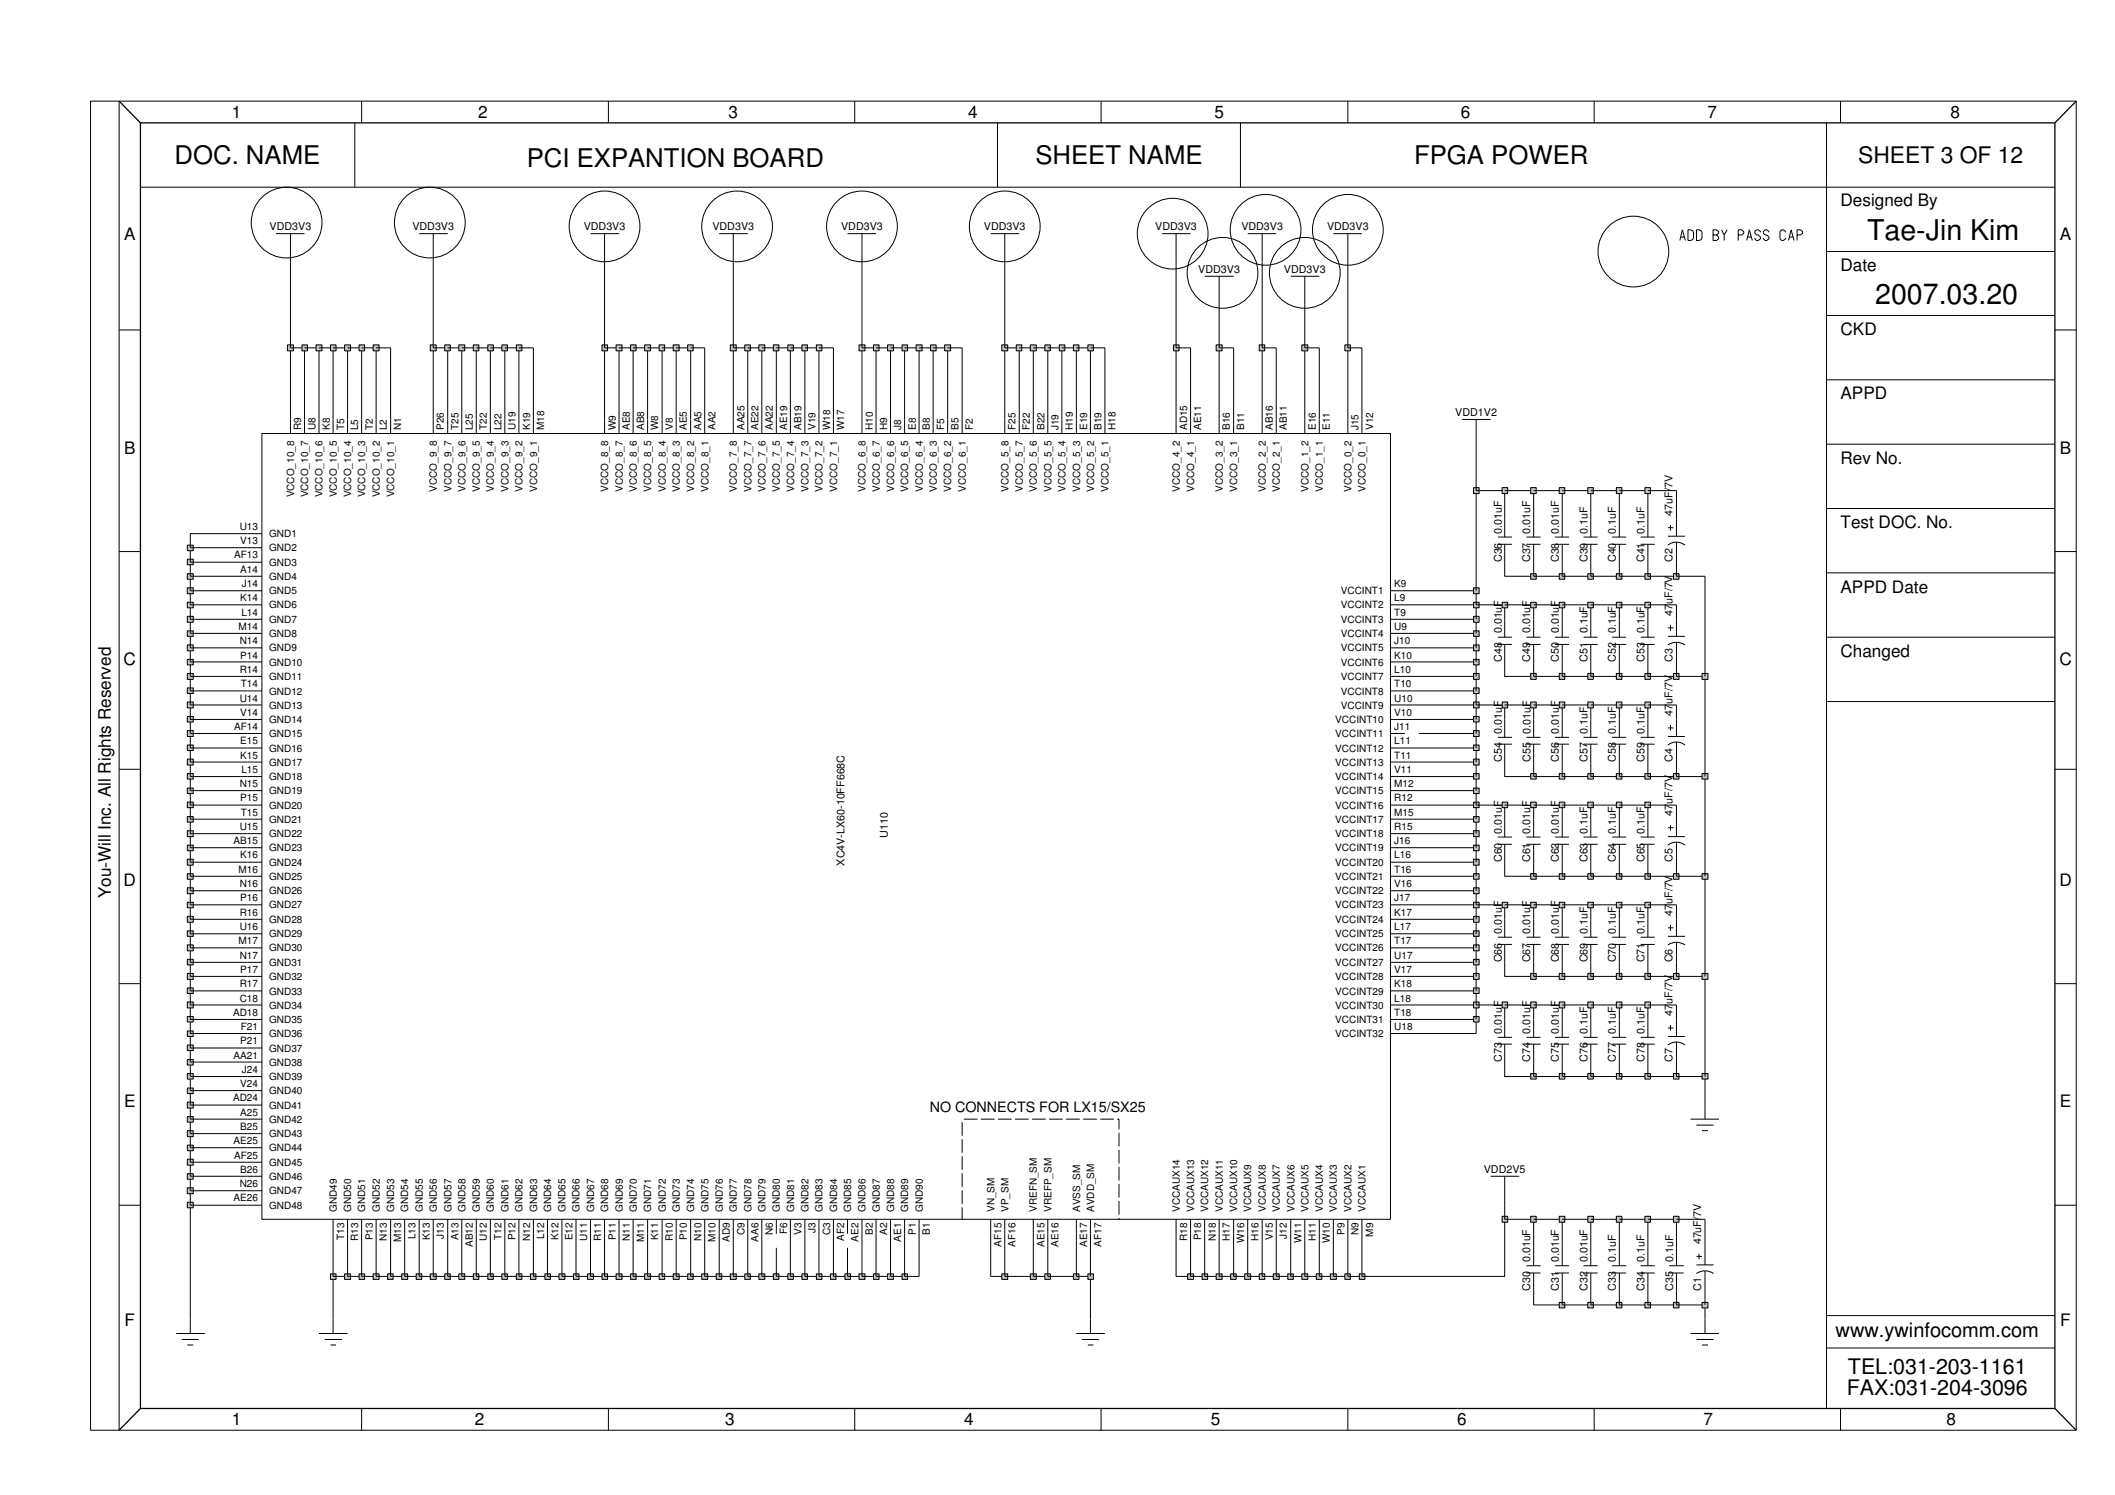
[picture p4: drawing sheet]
<svg xmlns="http://www.w3.org/2000/svg" width="420mm" height="297mm" viewBox="0 0 420 297" stroke-linecap="round" stroke-linejoin="round" font-family="sans-serif">
<defs><g id="words">
<g font-size="5.7">
<text x="370.9" y="47.6">Tae-Jin Kim</text>
<text x="372.5" y="60.4">2007.03.20</text>
</g>
<g font-size="5.1">
<text x="34.7" y="32.6">DOC. NAME</text>
<text x="104.6" y="33.2">PCI EXPANTION BOARD</text>
<text x="205.7" y="32.6">SHEET NAME</text>
<text x="280.9" y="32.6">FPGA POWER</text>
</g>
<text font-size="4.5" x="369.1" y="32.4">SHEET 3 OF 12</text>
<g font-size="4.3">
<text x="367.1" y="272.9">TEL:031-203-1161</text>
<text x="366.9" y="277.2">FAX:031-204-3096</text>
</g>
<text font-size="4" x="364.6" y="265.7">www.ywinfocomm.com</text>
<g font-size="3.4">
<text x="46.1" y="23.5">1</text>
<text x="95" y="23.5">2</text>
<text x="144.7" y="23.5">3</text>
<text x="192.3" y="23.5">4</text>
<text x="241.2" y="23.5">5</text>
<text x="290.2" y="23.5">6</text>
<text x="339.2" y="23.5">7</text>
<text x="387.5" y="23.5">8</text>
<text x="365.6" y="41">Designed By</text>
<text x="24.6" y="47.7">A</text>
<text x="409.2" y="47.7">A</text>
<text x="365.6" y="53.8">Date</text>
<text x="365.6" y="66.6">CKD</text>
<text x="365.6" y="79.4">APPD</text>
<text x="24.6" y="90.2">B</text>
<text x="365.6" y="92.2">Rev No.</text>
<text x="409.2" y="90.2">B</text>
<text x="365.6" y="104.9">Test DOC. No.</text>
<text x="365.6" y="117.7">APPD Date</text>
<text x="365.6" y="130.5">Changed</text>
<text x="24.6" y="132.1">C</text>
<text x="409.1" y="132.1">C</text>
<text x="22" y="178.5" transform="rotate(-90 22 178.5)">You-Will Inc. All Rights Reserved</text>
<text x="24.6" y="176.1">D</text>
<text x="409.1" y="176.1">D</text>
<text x="24.6" y="220">E</text>
<text x="409.2" y="220">E</text>
<text x="24.7" y="263.4">F</text>
<text x="409.3" y="263.4">F</text>
<text x="46.1" y="283.2">1</text>
<text x="94.3" y="283.2">2</text>
<text x="144" y="283.2">3</text>
<text x="191.5" y="283.2">4</text>
<text x="240.6" y="283.2">5</text>
<text x="289.5" y="283.2">6</text>
<text x="338.4" y="283.2">7</text>
<text x="386.7" y="283.2">8</text>
</g>
<text font-size="2.8" x="184.7" y="221">NO CONNECTS FOR LX15/SX25</text>
<g font-size="2.1">
<text x="53.6" y="45.8">VDD3V3</text>
<text x="81.9" y="45.8">VDD3V3</text>
<text x="116" y="45.8">VDD3V3</text>
<text x="141.5" y="45.8">VDD3V3</text>
<text x="167.1" y="45.8">VDD3V3</text>
<text x="195.5" y="45.8">VDD3V3</text>
<text x="229.5" y="45.8">VDD3V3</text>
<text x="246.6" y="45.8">VDD3V3</text>
<text x="263.6" y="45.8">VDD3V3</text>
<text x="238" y="54.2">VDD3V3</text>
<text x="255.1" y="54.2">VDD3V3</text>
<text x="289.1" y="82.7">VDD1V2</text>
<text x="298.3" y="106" transform="rotate(-90 298.3 106)">0.01uF</text>
<text x="304" y="106" transform="rotate(-90 304 106)">0.01uF</text>
<text x="309.7" y="106" transform="rotate(-90 309.7 106)">0.01uF</text>
<text x="315.4" y="106" transform="rotate(-90 315.4 106)">0.1uF</text>
<text x="321" y="106" transform="rotate(-90 321 106)">0.1uF</text>
<text x="326.7" y="106" transform="rotate(-90 326.7 106)">0.1uF</text>
<text x="332.3" y="102.5" transform="rotate(-90 332.3 102.5)">47uF/7V</text>
<text x="298.3" y="111.7" transform="rotate(-90 298.3 111.7)">C36</text>
<text x="304" y="111.7" transform="rotate(-90 304 111.7)">C37</text>
<text x="309.7" y="111.7" transform="rotate(-90 309.7 111.7)">C38</text>
<text x="315.4" y="111.7" transform="rotate(-90 315.4 111.7)">C39</text>
<text x="321" y="111.7" transform="rotate(-90 321 111.7)">C40</text>
<text x="326.7" y="111.7" transform="rotate(-90 326.7 111.7)">C41</text>
<text x="332.3" y="111.7" transform="rotate(-90 332.3 111.7)">C2</text>
<text x="298.3" y="125.8" transform="rotate(-90 298.3 125.8)">0.01uF</text>
<text x="304" y="125.8" transform="rotate(-90 304 125.8)">0.01uF</text>
<text x="309.7" y="125.8" transform="rotate(-90 309.7 125.8)">0.01uF</text>
<text x="315.4" y="125.8" transform="rotate(-90 315.4 125.8)">0.1uF</text>
<text x="321" y="125.8" transform="rotate(-90 321 125.8)">0.1uF</text>
<text x="326.7" y="125.8" transform="rotate(-90 326.7 125.8)">0.1uF</text>
<text x="332.3" y="122.4" transform="rotate(-90 332.3 122.4)">47uF/7V</text>
<text x="298.3" y="131.5" transform="rotate(-90 298.3 131.5)">C48</text>
<text x="304" y="131.5" transform="rotate(-90 304 131.5)">C49</text>
<text x="309.7" y="131.5" transform="rotate(-90 309.7 131.5)">C50</text>
<text x="315.4" y="131.5" transform="rotate(-90 315.4 131.5)">C51</text>
<text x="321" y="131.5" transform="rotate(-90 321 131.5)">C52</text>
<text x="326.7" y="131.5" transform="rotate(-90 326.7 131.5)">C53</text>
<text x="332.3" y="131.5" transform="rotate(-90 332.3 131.5)">C3</text>
<text x="332.3" y="142.2" transform="rotate(-90 332.3 142.2)">47uF/7V</text>
<text x="298.3" y="145.7" transform="rotate(-90 298.3 145.7)">0.01uF</text>
<text x="304" y="145.7" transform="rotate(-90 304 145.7)">0.01uF</text>
<text x="309.7" y="145.7" transform="rotate(-90 309.7 145.7)">0.01uF</text>
<text x="315.4" y="145.7" transform="rotate(-90 315.4 145.7)">0.1uF</text>
<text x="321" y="145.7" transform="rotate(-90 321 145.7)">0.1uF</text>
<text x="326.7" y="145.7" transform="rotate(-90 326.7 145.7)">0.1uF</text>
<text x="298.3" y="151.4" transform="rotate(-90 298.3 151.4)">C54</text>
<text x="304" y="151.4" transform="rotate(-90 304 151.4)">C55</text>
<text x="309.7" y="151.4" transform="rotate(-90 309.7 151.4)">C56</text>
<text x="315.4" y="151.4" transform="rotate(-90 315.4 151.4)">C57</text>
<text x="321" y="151.4" transform="rotate(-90 321 151.4)">C58</text>
<text x="326.7" y="151.4" transform="rotate(-90 326.7 151.4)">C59</text>
<text x="332.3" y="151.4" transform="rotate(-90 332.3 151.4)">C4</text>
<text x="176.3" y="166.5" transform="rotate(-90 176.3 166.5)">U110</text>
<text x="298.3" y="165.6" transform="rotate(-90 298.3 165.6)">0.01uF</text>
<text x="304" y="165.6" transform="rotate(-90 304 165.6)">0.01uF</text>
<text x="309.7" y="165.6" transform="rotate(-90 309.7 165.6)">0.01uF</text>
<text x="315.4" y="165.6" transform="rotate(-90 315.4 165.6)">0.1uF</text>
<text x="321" y="165.6" transform="rotate(-90 321 165.6)">0.1uF</text>
<text x="326.7" y="165.6" transform="rotate(-90 326.7 165.6)">0.1uF</text>
<text x="332.3" y="162.1" transform="rotate(-90 332.3 162.1)">47uF/7V</text>
<text x="167.8" y="172" transform="rotate(-90 167.8 172)">XC4V-LX60-10FF668C</text>
<text x="298.3" y="171.3" transform="rotate(-90 298.3 171.3)">C60</text>
<text x="304" y="171.3" transform="rotate(-90 304 171.3)">C61</text>
<text x="309.7" y="171.3" transform="rotate(-90 309.7 171.3)">C62</text>
<text x="315.4" y="171.3" transform="rotate(-90 315.4 171.3)">C63</text>
<text x="321" y="171.3" transform="rotate(-90 321 171.3)">C64</text>
<text x="326.7" y="171.3" transform="rotate(-90 326.7 171.3)">C65</text>
<text x="332.3" y="171.3" transform="rotate(-90 332.3 171.3)">C5</text>
<text x="298.3" y="185.5" transform="rotate(-90 298.3 185.5)">0.01uF</text>
<text x="304" y="185.5" transform="rotate(-90 304 185.5)">0.01uF</text>
<text x="309.7" y="185.5" transform="rotate(-90 309.7 185.5)">0.01uF</text>
<text x="315.4" y="185.5" transform="rotate(-90 315.4 185.5)">0.1uF</text>
<text x="321" y="185.5" transform="rotate(-90 321 185.5)">0.1uF</text>
<text x="326.7" y="185.5" transform="rotate(-90 326.7 185.5)">0.1uF</text>
<text x="332.3" y="182" transform="rotate(-90 332.3 182)">47uF/7V</text>
<text x="298.3" y="191.2" transform="rotate(-90 298.3 191.2)">C66</text>
<text x="304" y="191.2" transform="rotate(-90 304 191.2)">C67</text>
<text x="309.7" y="191.2" transform="rotate(-90 309.7 191.2)">C68</text>
<text x="315.4" y="191.2" transform="rotate(-90 315.4 191.2)">C69</text>
<text x="321" y="191.2" transform="rotate(-90 321 191.2)">C70</text>
<text x="326.7" y="191.2" transform="rotate(-90 326.7 191.2)">C71</text>
<text x="332.3" y="191.2" transform="rotate(-90 332.3 191.2)">C6</text>
<text x="332.3" y="201.8" transform="rotate(-90 332.3 201.8)">47uF/7V</text>
<text x="298.3" y="205.3" transform="rotate(-90 298.3 205.3)">0.01uF</text>
<text x="304" y="205.3" transform="rotate(-90 304 205.3)">0.01uF</text>
<text x="309.7" y="205.3" transform="rotate(-90 309.7 205.3)">0.01uF</text>
<text x="315.4" y="205.3" transform="rotate(-90 315.4 205.3)">0.1uF</text>
<text x="321" y="205.3" transform="rotate(-90 321 205.3)">0.1uF</text>
<text x="326.7" y="205.3" transform="rotate(-90 326.7 205.3)">0.1uF</text>
<text x="298.3" y="211" transform="rotate(-90 298.3 211)">C73</text>
<text x="304" y="211" transform="rotate(-90 304 211)">C74</text>
<text x="309.7" y="211" transform="rotate(-90 309.7 211)">C75</text>
<text x="315.4" y="211" transform="rotate(-90 315.4 211)">C76</text>
<text x="321" y="211" transform="rotate(-90 321 211)">C77</text>
<text x="326.7" y="211" transform="rotate(-90 326.7 211)">C78</text>
<text x="332.3" y="211" transform="rotate(-90 332.3 211)">C7</text>
<text x="294.8" y="233.1">VDD2V5</text>
<text x="304" y="250.8" transform="rotate(-90 304 250.8)">0.01uF</text>
<text x="309.7" y="250.8" transform="rotate(-90 309.7 250.8)">0.01uF</text>
<text x="315.4" y="250.8" transform="rotate(-90 315.4 250.8)">0.01uF</text>
<text x="321" y="250.8" transform="rotate(-90 321 250.8)">0.1uF</text>
<text x="326.7" y="250.8" transform="rotate(-90 326.7 250.8)">0.1uF</text>
<text x="332.4" y="250.8" transform="rotate(-90 332.4 250.8)">0.1uF</text>
<text x="337.9" y="247.3" transform="rotate(-90 337.9 247.3)">47uF/7V</text>
<text x="304" y="256.5" transform="rotate(-90 304 256.5)">C30</text>
<text x="309.7" y="256.5" transform="rotate(-90 309.7 256.5)">C31</text>
<text x="315.4" y="256.5" transform="rotate(-90 315.4 256.5)">C32</text>
<text x="321" y="256.5" transform="rotate(-90 321 256.5)">C33</text>
<text x="326.7" y="256.5" transform="rotate(-90 326.7 256.5)">C34</text>
<text x="332.4" y="256.5" transform="rotate(-90 332.4 256.5)">C35</text>
<text x="337.9" y="256.5" transform="rotate(-90 337.9 256.5)">C1</text>
</g>
<g font-size="2">
<text x="59.8" y="85.5" transform="rotate(-90 59.8 85.5)">R9</text>
<text x="62.7" y="85.5" transform="rotate(-90 62.7 85.5)">U8</text>
<text x="65.5" y="85.5" transform="rotate(-90 65.5 85.5)">K8</text>
<text x="68.4" y="85.5" transform="rotate(-90 68.4 85.5)">T5</text>
<text x="71.2" y="85.5" transform="rotate(-90 71.2 85.5)">L5</text>
<text x="74" y="85.5" transform="rotate(-90 74 85.5)">T2</text>
<text x="76.8" y="85.5" transform="rotate(-90 76.8 85.5)">L2</text>
<text x="79.7" y="85.5" transform="rotate(-90 79.7 85.5)">N1</text>
<text x="88.2" y="85.5" transform="rotate(-90 88.2 85.5)">P26</text>
<text x="91.1" y="85.5" transform="rotate(-90 91.1 85.5)">T25</text>
<text x="93.9" y="85.5" transform="rotate(-90 93.9 85.5)">L25</text>
<text x="96.7" y="85.5" transform="rotate(-90 96.7 85.5)">T22</text>
<text x="99.6" y="85.5" transform="rotate(-90 99.6 85.5)">L22</text>
<text x="102.4" y="85.5" transform="rotate(-90 102.4 85.5)">U19</text>
<text x="105.3" y="85.5" transform="rotate(-90 105.3 85.5)">K19</text>
<text x="108.1" y="85.5" transform="rotate(-90 108.1 85.5)">M18</text>
<text x="122.3" y="85.5" transform="rotate(-90 122.3 85.5)">W9</text>
<text x="125.1" y="85.5" transform="rotate(-90 125.1 85.5)">AE8</text>
<text x="128" y="85.5" transform="rotate(-90 128 85.5)">AB8</text>
<text x="130.8" y="85.5" transform="rotate(-90 130.8 85.5)">W8</text>
<text x="133.7" y="85.5" transform="rotate(-90 133.7 85.5)">V8</text>
<text x="136.4" y="85.5" transform="rotate(-90 136.4 85.5)">AE5</text>
<text x="139.3" y="85.5" transform="rotate(-90 139.3 85.5)">AA5</text>
<text x="142.1" y="85.5" transform="rotate(-90 142.1 85.5)">AA2</text>
<text x="147.9" y="85.5" transform="rotate(-90 147.9 85.5)">AA25</text>
<text x="150.7" y="85.5" transform="rotate(-90 150.7 85.5)">AE22</text>
<text x="153.6" y="85.5" transform="rotate(-90 153.6 85.5)">AA22</text>
<text x="156.3" y="85.5" transform="rotate(-90 156.3 85.5)">AE19</text>
<text x="159.2" y="85.5" transform="rotate(-90 159.2 85.5)">AB19</text>
<text x="162" y="85.5" transform="rotate(-90 162 85.5)">V19</text>
<text x="164.9" y="85.5" transform="rotate(-90 164.9 85.5)">W18</text>
<text x="167.7" y="85.5" transform="rotate(-90 167.7 85.5)">W17</text>
<text x="173.4" y="85.5" transform="rotate(-90 173.4 85.5)">H10</text>
<text x="176.2" y="85.5" transform="rotate(-90 176.2 85.5)">H9</text>
<text x="179" y="85.5" transform="rotate(-90 179 85.5)">J8</text>
<text x="181.9" y="85.5" transform="rotate(-90 181.9 85.5)">E8</text>
<text x="184.7" y="85.5" transform="rotate(-90 184.7 85.5)">B8</text>
<text x="187.6" y="85.5" transform="rotate(-90 187.6 85.5)">F5</text>
<text x="190.4" y="85.5" transform="rotate(-90 190.4 85.5)">B5</text>
<text x="193.3" y="85.5" transform="rotate(-90 193.3 85.5)">F2</text>
<text x="201.7" y="85.5" transform="rotate(-90 201.7 85.5)">F25</text>
<text x="204.6" y="85.5" transform="rotate(-90 204.6 85.5)">F22</text>
<text x="207.5" y="85.5" transform="rotate(-90 207.5 85.5)">B22</text>
<text x="210.3" y="85.5" transform="rotate(-90 210.3 85.5)">J19</text>
<text x="213.2" y="85.5" transform="rotate(-90 213.2 85.5)">H19</text>
<text x="215.9" y="85.5" transform="rotate(-90 215.9 85.5)">E19</text>
<text x="218.8" y="85.5" transform="rotate(-90 218.8 85.5)">B19</text>
<text x="221.6" y="85.5" transform="rotate(-90 221.6 85.5)">H18</text>
<text x="235.8" y="85.5" transform="rotate(-90 235.8 85.5)">AD15</text>
<text x="238.6" y="85.5" transform="rotate(-90 238.6 85.5)">AE11</text>
<text x="244.3" y="85.5" transform="rotate(-90 244.3 85.5)">B16</text>
<text x="247.2" y="85.5" transform="rotate(-90 247.2 85.5)">B11</text>
<text x="252.9" y="85.5" transform="rotate(-90 252.9 85.5)">AB16</text>
<text x="255.7" y="85.5" transform="rotate(-90 255.7 85.5)">AB11</text>
<text x="261.4" y="85.5" transform="rotate(-90 261.4 85.5)">E16</text>
<text x="264.2" y="85.5" transform="rotate(-90 264.2 85.5)">E11</text>
<text x="269.9" y="85.5" transform="rotate(-90 269.9 85.5)">J15</text>
<text x="272.8" y="85.5" transform="rotate(-90 272.8 85.5)">V12</text>
<text x="58.4" y="98.8" transform="rotate(-90 58.4 98.8)">VCCO_10_8</text>
<text x="61.2" y="98.8" transform="rotate(-90 61.2 98.8)">VCCO_10_7</text>
<text x="64.1" y="98.8" transform="rotate(-90 64.1 98.8)">VCCO_10_6</text>
<text x="66.9" y="98.8" transform="rotate(-90 66.9 98.8)">VCCO_10_5</text>
<text x="69.8" y="98.8" transform="rotate(-90 69.8 98.8)">VCCO_10_4</text>
<text x="72.6" y="98.8" transform="rotate(-90 72.6 98.8)">VCCO_10_3</text>
<text x="75.4" y="98.8" transform="rotate(-90 75.4 98.8)">VCCO_10_2</text>
<text x="78.3" y="98.8" transform="rotate(-90 78.3 98.8)">VCCO_10_1</text>
<text x="86.8" y="97.7" transform="rotate(-90 86.8 97.7)">VCCO_9_8</text>
<text x="89.7" y="97.7" transform="rotate(-90 89.7 97.7)">VCCO_9_7</text>
<text x="92.5" y="97.7" transform="rotate(-90 92.5 97.7)">VCCO_9_6</text>
<text x="95.3" y="97.7" transform="rotate(-90 95.3 97.7)">VCCO_9_5</text>
<text x="98.1" y="97.7" transform="rotate(-90 98.1 97.7)">VCCO_9_4</text>
<text x="101" y="97.7" transform="rotate(-90 101 97.7)">VCCO_9_3</text>
<text x="103.8" y="97.7" transform="rotate(-90 103.8 97.7)">VCCO_9_2</text>
<text x="106.7" y="97.7" transform="rotate(-90 106.7 97.7)">VCCO_9_1</text>
<text x="120.8" y="97.7" transform="rotate(-90 120.8 97.7)">VCCO_8_8</text>
<text x="123.7" y="97.7" transform="rotate(-90 123.7 97.7)">VCCO_8_7</text>
<text x="126.5" y="97.7" transform="rotate(-90 126.5 97.7)">VCCO_8_6</text>
<text x="129.4" y="97.7" transform="rotate(-90 129.4 97.7)">VCCO_8_5</text>
<text x="132.3" y="97.7" transform="rotate(-90 132.3 97.7)">VCCO_8_4</text>
<text x="135" y="97.7" transform="rotate(-90 135 97.7)">VCCO_8_3</text>
<text x="137.9" y="97.7" transform="rotate(-90 137.9 97.7)">VCCO_8_2</text>
<text x="140.7" y="97.7" transform="rotate(-90 140.7 97.7)">VCCO_8_1</text>
<text x="146.4" y="97.7" transform="rotate(-90 146.4 97.7)">VCCO_7_8</text>
<text x="149.3" y="97.7" transform="rotate(-90 149.3 97.7)">VCCO_7_7</text>
<text x="152.1" y="97.7" transform="rotate(-90 152.1 97.7)">VCCO_7_6</text>
<text x="154.9" y="97.7" transform="rotate(-90 154.9 97.7)">VCCO_7_5</text>
<text x="157.7" y="97.7" transform="rotate(-90 157.7 97.7)">VCCO_7_4</text>
<text x="160.6" y="97.7" transform="rotate(-90 160.6 97.7)">VCCO_7_3</text>
<text x="163.4" y="97.7" transform="rotate(-90 163.4 97.7)">VCCO_7_2</text>
<text x="166.3" y="97.7" transform="rotate(-90 166.3 97.7)">VCCO_7_1</text>
<text x="172" y="97.7" transform="rotate(-90 172 97.7)">VCCO_6_8</text>
<text x="174.8" y="97.7" transform="rotate(-90 174.8 97.7)">VCCO_6_7</text>
<text x="177.6" y="97.7" transform="rotate(-90 177.6 97.7)">VCCO_6_6</text>
<text x="180.4" y="97.7" transform="rotate(-90 180.4 97.7)">VCCO_6_5</text>
<text x="183.3" y="97.7" transform="rotate(-90 183.3 97.7)">VCCO_6_4</text>
<text x="186.1" y="97.7" transform="rotate(-90 186.1 97.7)">VCCO_6_3</text>
<text x="189" y="97.7" transform="rotate(-90 189 97.7)">VCCO_6_2</text>
<text x="191.9" y="97.7" transform="rotate(-90 191.9 97.7)">VCCO_6_1</text>
<text x="200.3" y="97.7" transform="rotate(-90 200.3 97.7)">VCCO_5_8</text>
<text x="203.2" y="97.7" transform="rotate(-90 203.2 97.7)">VCCO_5_7</text>
<text x="206" y="97.7" transform="rotate(-90 206 97.7)">VCCO_5_6</text>
<text x="208.9" y="97.7" transform="rotate(-90 208.9 97.7)">VCCO_5_5</text>
<text x="211.7" y="97.7" transform="rotate(-90 211.7 97.7)">VCCO_5_4</text>
<text x="214.5" y="97.7" transform="rotate(-90 214.5 97.7)">VCCO_5_3</text>
<text x="217.3" y="97.7" transform="rotate(-90 217.3 97.7)">VCCO_5_2</text>
<text x="220.2" y="97.7" transform="rotate(-90 220.2 97.7)">VCCO_5_1</text>
<text x="234.4" y="97.7" transform="rotate(-90 234.4 97.7)">VCCO_4_2</text>
<text x="237.2" y="97.7" transform="rotate(-90 237.2 97.7)">VCCO_4_1</text>
<text x="242.9" y="97.7" transform="rotate(-90 242.9 97.7)">VCCO_3_2</text>
<text x="245.8" y="97.7" transform="rotate(-90 245.8 97.7)">VCCO_3_1</text>
<text x="251.5" y="97.7" transform="rotate(-90 251.5 97.7)">VCCO_2_2</text>
<text x="254.3" y="97.7" transform="rotate(-90 254.3 97.7)">VCCO_2_1</text>
<text x="259.9" y="97.7" transform="rotate(-90 259.9 97.7)">VCCO_1_2</text>
<text x="262.8" y="97.7" transform="rotate(-90 262.8 97.7)">VCCO_1_1</text>
<text x="268.5" y="97.7" transform="rotate(-90 268.5 97.7)">VCCO_0_2</text>
<text x="271.3" y="97.7" transform="rotate(-90 271.3 97.7)">VCCO_0_1</text>
<text x="47.6" y="105.3">U13</text>
<text x="53.5" y="106.8">GND1</text>
<text x="46.5" y="110.9">AF13</text>
<text x="47.7" y="108.1">V13</text>
<text x="47.7" y="113.8">A14</text>
<text x="53.5" y="109.5">GND2</text>
<text x="53.5" y="112.4">GND3</text>
<text x="47.7" y="119.5">K14</text>
<text x="48.1" y="116.6">J14</text>
<text x="53.5" y="118.1">GND5</text>
<text x="53.5" y="115.2">GND4</text>
<text x="266.4" y="118.1">VCCINT1</text>
<text x="277" y="119.5">L9</text>
<text x="277" y="116.6">K9</text>
<text x="47.4" y="125.2">M14</text>
<text x="48" y="122.4">L14</text>
<text x="53.5" y="120.9">GND6</text>
<text x="53.5" y="123.8">GND7</text>
<text x="266.4" y="120.9">VCCINT2</text>
<text x="266.4" y="123.8">VCCINT3</text>
<text x="277" y="122.4">T9</text>
<text x="277" y="125.2">U9</text>
<text x="47.6" y="128">N14</text>
<text x="47.7" y="130.8">P14</text>
<text x="53.5" y="129.4">GND9</text>
<text x="53.5" y="126.6">GND8</text>
<text x="266.4" y="126.6">VCCINT4</text>
<text x="266.4" y="129.4">VCCINT5</text>
<text x="277" y="128">J10</text>
<text x="277" y="130.8">K10</text>
<text x="47.6" y="133.7">R14</text>
<text x="47.8" y="136.5">T14</text>
<text x="53.5" y="132.2">GND10</text>
<text x="53.5" y="135.1">GND11</text>
<text x="53.5" y="138">GND12</text>
<text x="266.4" y="132.2">VCCINT6</text>
<text x="266.4" y="135.1">VCCINT7</text>
<text x="266.4" y="138">VCCINT8</text>
<text x="277" y="133.7">L10</text>
<text x="277" y="136.5">T10</text>
<text x="47.6" y="139.4">U14</text>
<text x="47.7" y="142.2">V14</text>
<text x="53.5" y="140.8">GND13</text>
<text x="53.5" y="143.7">GND14</text>
<text x="265.3" y="143.7">VCCINT10</text>
<text x="266.4" y="140.8">VCCINT9</text>
<text x="277" y="139.4">U10</text>
<text x="277" y="142.2">V10</text>
<text x="46.5" y="145.1">AF14</text>
<text x="47.7" y="147.9">E15</text>
<text x="53.5" y="146.5">GND15</text>
<text x="53.5" y="149.3">GND16</text>
<text x="265.3" y="146.5">VCCINT11</text>
<text x="265.3" y="149.3">VCCINT12</text>
<text x="277" y="145.1">J11</text>
<text x="277" y="147.9">L11</text>
<text x="47.7" y="150.7">K15</text>
<text x="48" y="153.5">L15</text>
<text x="53.5" y="152.1">GND17</text>
<text x="53.5" y="155">GND18</text>
<text x="265.3" y="152.1">VCCINT13</text>
<text x="265.3" y="155">VCCINT14</text>
<text x="277" y="150.7">T11</text>
<text x="277" y="153.5">V11</text>
<text x="47.6" y="156.4">N15</text>
<text x="47.7" y="159.2">P15</text>
<text x="53.5" y="157.8">GND19</text>
<text x="53.5" y="160.7">GND20</text>
<text x="265.3" y="157.8">VCCINT15</text>
<text x="265.3" y="160.7">VCCINT16</text>
<text x="277" y="159.2">R12</text>
<text x="277" y="156.4">M12</text>
<text x="46.4" y="167.8">AB15</text>
<text x="47.6" y="164.9">U15</text>
<text x="47.8" y="162.1">T15</text>
<text x="53.5" y="163.5">GND21</text>
<text x="53.5" y="166.4">GND22</text>
<text x="265.3" y="163.5">VCCINT17</text>
<text x="265.3" y="166.4">VCCINT18</text>
<text x="277" y="162.1">M15</text>
<text x="277" y="164.9">R15</text>
<text x="277" y="167.8">J16</text>
<text x="47.4" y="173.4">M16</text>
<text x="47.7" y="170.5">K16</text>
<text x="53.5" y="169.2">GND23</text>
<text x="53.5" y="172">GND24</text>
<text x="265.3" y="172">VCCINT20</text>
<text x="265.3" y="169.2">VCCINT19</text>
<text x="277" y="170.5">L16</text>
<text x="277" y="173.4">T16</text>
<text x="47.6" y="176.3">N16</text>
<text x="47.7" y="179.1">P16</text>
<text x="53.5" y="174.8">GND25</text>
<text x="53.5" y="177.7">GND26</text>
<text x="265.3" y="174.8">VCCINT21</text>
<text x="265.3" y="177.7">VCCINT22</text>
<text x="277" y="176.3">V16</text>
<text x="277" y="179.1">J17</text>
<text x="47.6" y="182">R16</text>
<text x="47.6" y="184.8">U16</text>
<text x="53.5" y="180.5">GND27</text>
<text x="53.5" y="183.4">GND28</text>
<text x="265.3" y="180.5">VCCINT23</text>
<text x="265.3" y="183.4">VCCINT24</text>
<text x="277" y="182">K17</text>
<text x="277" y="184.8">L17</text>
<text x="47.4" y="187.7">M17</text>
<text x="47.6" y="190.4">N17</text>
<text x="53.5" y="186.3">GND29</text>
<text x="53.5" y="189.1">GND30</text>
<text x="53.5" y="191.9">GND31</text>
<text x="265.3" y="186.3">VCCINT25</text>
<text x="265.3" y="189.1">VCCINT26</text>
<text x="265.3" y="191.9">VCCINT27</text>
<text x="277" y="187.6">T17</text>
<text x="277" y="190.4">U17</text>
<text x="47.6" y="196.1">R17</text>
<text x="47.7" y="193.3">P17</text>
<text x="53.5" y="194.7">GND32</text>
<text x="53.5" y="197.6">GND33</text>
<text x="265.3" y="194.7">VCCINT28</text>
<text x="265.3" y="197.6">VCCINT29</text>
<text x="277" y="193.3">V17</text>
<text x="277" y="196.1">K18</text>
<text x="46.3" y="201.8">AD18</text>
<text x="47.6" y="199">C18</text>
<text x="53.5" y="200.4">GND34</text>
<text x="53.5" y="203.3">GND35</text>
<text x="265.3" y="200.4">VCCINT30</text>
<text x="265.3" y="203.3">VCCINT31</text>
<text x="277" y="199">L18</text>
<text x="277" y="201.8">T18</text>
<text x="47.7" y="207.5">P21</text>
<text x="47.8" y="204.7">F21</text>
<text x="53.5" y="206.1">GND36</text>
<text x="53.5" y="208.9">GND37</text>
<text x="265.3" y="206.1">VCCINT32</text>
<text x="277" y="204.7">U18</text>
<text x="46.4" y="210.3">AA21</text>
<text x="48.1" y="213.1">J24</text>
<text x="53.5" y="211.7">GND38</text>
<text x="53.5" y="214.6">GND39</text>
<text x="46.3" y="218.8">AD24</text>
<text x="47.7" y="216">V24</text>
<text x="47.7" y="221.7">A25</text>
<text x="53.5" y="217.4">GND40</text>
<text x="53.5" y="220.3">GND41</text>
<text x="46.4" y="227.4">AE25</text>
<text x="47.7" y="224.6">B25</text>
<text x="53.5" y="223.1">GND42</text>
<text x="53.5" y="226">GND43</text>
<text x="46.5" y="230.2">AF25</text>
<text x="47.7" y="233">B26</text>
<text x="53.5" y="228.8">GND44</text>
<text x="53.5" y="231.6">GND45</text>
<text x="46.4" y="238.7">AE26</text>
<text x="47.6" y="235.9">N26</text>
<text x="53.5" y="234.4">GND46</text>
<text x="53.5" y="237.3">GND47</text>
<text x="53.5" y="240.2">GND48</text>
<text x="66.9" y="240.8" transform="rotate(-90 66.9 240.8)">GND49</text>
<text x="69.8" y="240.8" transform="rotate(-90 69.8 240.8)">GND50</text>
<text x="72.6" y="240.8" transform="rotate(-90 72.6 240.8)">GND51</text>
<text x="75.4" y="240.8" transform="rotate(-90 75.4 240.8)">GND52</text>
<text x="78.3" y="240.8" transform="rotate(-90 78.3 240.8)">GND53</text>
<text x="81.1" y="240.8" transform="rotate(-90 81.1 240.8)">GND54</text>
<text x="84" y="240.8" transform="rotate(-90 84 240.8)">GND55</text>
<text x="86.8" y="240.8" transform="rotate(-90 86.8 240.8)">GND56</text>
<text x="89.7" y="240.8" transform="rotate(-90 89.7 240.8)">GND57</text>
<text x="92.5" y="240.8" transform="rotate(-90 92.5 240.8)">GND58</text>
<text x="95.3" y="240.8" transform="rotate(-90 95.3 240.8)">GND59</text>
<text x="98.1" y="240.8" transform="rotate(-90 98.1 240.8)">GND60</text>
<text x="101" y="240.8" transform="rotate(-90 101 240.8)">GND61</text>
<text x="103.8" y="240.8" transform="rotate(-90 103.8 240.8)">GND62</text>
<text x="106.7" y="240.8" transform="rotate(-90 106.7 240.8)">GND63</text>
<text x="109.5" y="240.8" transform="rotate(-90 109.5 240.8)">GND64</text>
<text x="112.4" y="240.8" transform="rotate(-90 112.4 240.8)">GND65</text>
<text x="115.2" y="240.8" transform="rotate(-90 115.2 240.8)">GND66</text>
<text x="118" y="240.8" transform="rotate(-90 118 240.8)">GND67</text>
<text x="120.8" y="240.8" transform="rotate(-90 120.8 240.8)">GND68</text>
<text x="123.7" y="240.8" transform="rotate(-90 123.7 240.8)">GND69</text>
<text x="126.5" y="240.8" transform="rotate(-90 126.5 240.8)">GND70</text>
<text x="129.4" y="240.8" transform="rotate(-90 129.4 240.8)">GND71</text>
<text x="132.3" y="240.8" transform="rotate(-90 132.3 240.8)">GND72</text>
<text x="135" y="240.8" transform="rotate(-90 135 240.8)">GND73</text>
<text x="137.9" y="240.8" transform="rotate(-90 137.9 240.8)">GND74</text>
<text x="140.7" y="240.8" transform="rotate(-90 140.7 240.8)">GND75</text>
<text x="143.6" y="240.8" transform="rotate(-90 143.6 240.8)">GND76</text>
<text x="146.4" y="240.8" transform="rotate(-90 146.4 240.8)">GND77</text>
<text x="147.9" y="245.5" transform="rotate(-90 147.9 245.5)">C9</text>
<text x="149.3" y="240.8" transform="rotate(-90 149.3 240.8)">GND78</text>
<text x="152.1" y="240.8" transform="rotate(-90 152.1 240.8)">GND79</text>
<text x="153.6" y="245.5" transform="rotate(-90 153.6 245.5)">N6</text>
<text x="154.9" y="240.8" transform="rotate(-90 154.9 240.8)">GND80</text>
<text x="156.3" y="245.3" transform="rotate(-90 156.3 245.3)">F6</text>
<text x="157.7" y="240.8" transform="rotate(-90 157.7 240.8)">GND81</text>
<text x="159.2" y="245.4" transform="rotate(-90 159.2 245.4)">V3</text>
<text x="160.6" y="240.8" transform="rotate(-90 160.6 240.8)">GND82</text>
<text x="162" y="245" transform="rotate(-90 162 245)">J3</text>
<text x="163.4" y="240.8" transform="rotate(-90 163.4 240.8)">GND83</text>
<text x="164.9" y="245.5" transform="rotate(-90 164.9 245.5)">C3</text>
<text x="166.3" y="240.8" transform="rotate(-90 166.3 240.8)">GND84</text>
<text x="169.1" y="240.8" transform="rotate(-90 169.1 240.8)">GND85</text>
<text x="172" y="240.8" transform="rotate(-90 172 240.8)">GND86</text>
<text x="173.4" y="245.4" transform="rotate(-90 173.4 245.4)">B2</text>
<text x="174.8" y="240.8" transform="rotate(-90 174.8 240.8)">GND87</text>
<text x="176.2" y="245.4" transform="rotate(-90 176.2 245.4)">A2</text>
<text x="177.6" y="240.8" transform="rotate(-90 177.6 240.8)">GND88</text>
<text x="180.4" y="240.8" transform="rotate(-90 180.4 240.8)">GND89</text>
<text x="181.9" y="245.4" transform="rotate(-90 181.9 245.4)">P1</text>
<text x="183.3" y="240.8" transform="rotate(-90 183.3 240.8)">GND90</text>
<text x="184.7" y="245.4" transform="rotate(-90 184.7 245.4)">B1</text>
<text x="197.5" y="240.8" transform="rotate(-90 197.5 240.8)">VN_SM</text>
<text x="200.3" y="240.8" transform="rotate(-90 200.3 240.8)">VP_SM</text>
<text x="206" y="240.8" transform="rotate(-90 206 240.8)">VREFN_SM</text>
<text x="208.9" y="240.8" transform="rotate(-90 208.9 240.8)">VREFP_SM</text>
<text x="214.5" y="240.8" transform="rotate(-90 214.5 240.8)">AVSS_SM</text>
<text x="217.3" y="240.8" transform="rotate(-90 217.3 240.8)">AVDD_SM</text>
<text x="234.4" y="240.8" transform="rotate(-90 234.4 240.8)">VCCAUX14</text>
<text x="237.2" y="240.8" transform="rotate(-90 237.2 240.8)">VCCAUX13</text>
<text x="240" y="240.8" transform="rotate(-90 240 240.8)">VCCAUX12</text>
<text x="242.9" y="240.8" transform="rotate(-90 242.9 240.8)">VCCAUX11</text>
<text x="245.8" y="240.8" transform="rotate(-90 245.8 240.8)">VCCAUX10</text>
<text x="248.6" y="240.8" transform="rotate(-90 248.6 240.8)">VCCAUX9</text>
<text x="251.5" y="240.8" transform="rotate(-90 251.5 240.8)">VCCAUX8</text>
<text x="254.3" y="240.8" transform="rotate(-90 254.3 240.8)">VCCAUX7</text>
<text x="257.1" y="240.8" transform="rotate(-90 257.1 240.8)">VCCAUX6</text>
<text x="259.9" y="240.8" transform="rotate(-90 259.9 240.8)">VCCAUX5</text>
<text x="262.8" y="240.8" transform="rotate(-90 262.8 240.8)">VCCAUX4</text>
<text x="265.6" y="240.8" transform="rotate(-90 265.6 240.8)">VCCAUX3</text>
<text x="267.1" y="245.4" transform="rotate(-90 267.1 245.4)">P9</text>
<text x="268.5" y="240.8" transform="rotate(-90 268.5 240.8)">VCCAUX2</text>
<text x="269.9" y="245.5" transform="rotate(-90 269.9 245.5)">N9</text>
<text x="271.3" y="240.8" transform="rotate(-90 271.3 240.8)">VCCAUX1</text>
<text x="272.8" y="245.7" transform="rotate(-90 272.8 245.7)">M9</text>
<text x="68.4" y="246.4" transform="rotate(-90 68.4 246.4)">T13</text>
<text x="71.2" y="246.6" transform="rotate(-90 71.2 246.6)">R13</text>
<text x="74" y="246.5" transform="rotate(-90 74 246.5)">P13</text>
<text x="76.8" y="246.6" transform="rotate(-90 76.8 246.6)">N13</text>
<text x="79.7" y="246.8" transform="rotate(-90 79.7 246.8)">M13</text>
<text x="82.5" y="246.3" transform="rotate(-90 82.5 246.3)">L13</text>
<text x="85.4" y="246.5" transform="rotate(-90 85.4 246.5)">K13</text>
<text x="88.2" y="246.1" transform="rotate(-90 88.2 246.1)">J13</text>
<text x="91.1" y="246.5" transform="rotate(-90 91.1 246.5)">A13</text>
<text x="93.9" y="247.8" transform="rotate(-90 93.9 247.8)">AB12</text>
<text x="96.7" y="246.6" transform="rotate(-90 96.7 246.6)">U12</text>
<text x="99.6" y="246.4" transform="rotate(-90 99.6 246.4)">T12</text>
<text x="102.4" y="246.5" transform="rotate(-90 102.4 246.5)">P12</text>
<text x="105.3" y="246.6" transform="rotate(-90 105.3 246.6)">N12</text>
<text x="108.1" y="246.3" transform="rotate(-90 108.1 246.3)">L12</text>
<text x="111" y="246.5" transform="rotate(-90 111 246.5)">K12</text>
<text x="113.8" y="246.5" transform="rotate(-90 113.8 246.5)">E12</text>
<text x="116.6" y="246.6" transform="rotate(-90 116.6 246.6)">U11</text>
<text x="119.4" y="246.6" transform="rotate(-90 119.4 246.6)">R11</text>
<text x="122.3" y="246.5" transform="rotate(-90 122.3 246.5)">P11</text>
<text x="125.1" y="246.6" transform="rotate(-90 125.1 246.6)">N11</text>
<text x="128" y="246.8" transform="rotate(-90 128 246.8)">M11</text>
<text x="130.8" y="246.5" transform="rotate(-90 130.8 246.5)">K11</text>
<text x="133.7" y="246.6" transform="rotate(-90 133.7 246.6)">R10</text>
<text x="136.4" y="246.5" transform="rotate(-90 136.4 246.5)">P10</text>
<text x="139.3" y="246.6" transform="rotate(-90 139.3 246.6)">N10</text>
<text x="142.1" y="246.8" transform="rotate(-90 142.1 246.8)">M10</text>
<text x="145" y="246.8" transform="rotate(-90 145 246.8)">AD9</text>
<text x="150.7" y="246.7" transform="rotate(-90 150.7 246.7)">AA6</text>
<text x="167.7" y="246.6" transform="rotate(-90 167.7 246.6)">AF2</text>
<text x="170.6" y="246.7" transform="rotate(-90 170.6 246.7)">AE2</text>
<text x="179" y="246.7" transform="rotate(-90 179 246.7)">AE1</text>
<text x="198.9" y="247.7" transform="rotate(-90 198.9 247.7)">AF15</text>
<text x="201.7" y="247.7" transform="rotate(-90 201.7 247.7)">AF16</text>
<text x="207.5" y="247.8" transform="rotate(-90 207.5 247.8)">AE15</text>
<text x="210.3" y="247.8" transform="rotate(-90 210.3 247.8)">AE16</text>
<text x="215.9" y="247.8" transform="rotate(-90 215.9 247.8)">AE17</text>
<text x="218.8" y="247.7" transform="rotate(-90 218.8 247.7)">AF17</text>
<text x="235.8" y="246.6" transform="rotate(-90 235.8 246.6)">R18</text>
<text x="238.6" y="246.5" transform="rotate(-90 238.6 246.5)">P18</text>
<text x="241.5" y="246.6" transform="rotate(-90 241.5 246.6)">N18</text>
<text x="244.3" y="246.6" transform="rotate(-90 244.3 246.6)">H17</text>
<text x="247.2" y="247" transform="rotate(-90 247.2 247)">W16</text>
<text x="250" y="246.6" transform="rotate(-90 250 246.6)">H16</text>
<text x="252.9" y="246.5" transform="rotate(-90 252.9 246.5)">V15</text>
<text x="255.7" y="246.1" transform="rotate(-90 255.7 246.1)">J12</text>
<text x="258.5" y="247" transform="rotate(-90 258.5 247)">W11</text>
<text x="261.4" y="246.6" transform="rotate(-90 261.4 246.6)">H11</text>
<text x="264.2" y="247" transform="rotate(-90 264.2 247)">W10</text>
</g>
</g></defs>
<g fill="none" stroke="#000" stroke-width=".2">
<path d="M54.8 46.4h5.7M57.7 46.4v5.7M83.3 46.4h5.6M86.1 46.4v5.7M117.3 46.4h5.7M120.1 46.4v5.7M142.9 46.4h5.6M145.7 46.4v5.7M168.4 46.4h5.6M171.2 46.4v5.7M196.8 46.4h5.7M199.6 46.4v5.7"/>
<path d="M230.8 46.4h5.7M233.6 46.4v5.7M239.3 54.9h5.8M242.2 54.9v5.7M247.9 46.4h5.6M250.7 46.4v5.7M256.4 54.9h5.7M259.2 54.9v5.7M264.9 46.4h5.7M267.8 46.4v5.7M52 86.1h224.2v156.2h-224.2zM57.7 83.3v2.8"/>
<path d="M60.5 83.3v2.8M63.4 83.3v2.8M66.2 83.3v2.8M69 83.3v2.8M71.8 83.3v2.8M74.7 83.3v2.8M77.6 83.3v2.8M86.1 83.3v2.8M88.9 83.3v2.8M91.7 83.3v2.8M94.6 83.3v2.8M97.4 83.3v2.8"/>
<path d="M100.3 83.3v2.8M103.1 83.3v2.8M106 83.3v2.8M120.1 83.3v2.8M123 83.3v2.8M125.8 83.3v2.8M128.7 83.3v2.8M131.5 83.3v2.8M134.3 83.3v2.8M137.2 83.3v2.8M140 83.3v2.8M145.7 83.3v2.8"/>
<path d="M148.5 83.3v2.8M151.3 83.3v2.8M154.2 83.3v2.8M157 83.3v2.8M159.9 83.3v2.8M162.7 83.3v2.8M165.6 83.3v2.8M171.2 83.3v2.8M174 83.3v2.8M176.9 83.3v2.8M179.7 83.3v2.8M182.6 83.3v2.8"/>
<path d="M185.4 83.3v2.8M188.3 83.3v2.8M191.1 83.3v2.8M199.6 83.3v2.8M202.5 83.3v2.8M205.3 83.3v2.8M208.2 83.3v2.8M210.9 83.3v2.8M213.8 83.3v2.8M216.6 83.3v2.8M219.5 83.3v2.8M233.6 83.3v2.8"/>
<path d="M236.5 83.3v2.8M242.2 83.3v2.8M245.1 83.3v2.8M250.7 83.3v2.8M253.5 83.3v2.8M259.2 83.3v2.8M262.1 83.3v2.8M267.8 83.3v2.8M270.6 83.3v2.8M290.4 83.3h5.7M293.2 83.3v5.7M49.1 108.8h2.9"/>
<path d="M49.1 111.7h2.9M49.1 114.5h2.9M49.1 117.4h2.9M49.1 106h2.9M276.2 117.4h2.9M297.6 106.7h2.8M297.6 108.1h2.8M298.9 103.2v3.5M298.9 108.1v3.6M303.2 106.7h2.8M303.2 108.1h2.8M304.7 103.2v3.5"/>
<path d="M304.7 108.1v3.6M308.9 106.7h2.8M308.9 108.1h2.8M310.3 103.2v3.5M310.3 108.1v3.6M314.6 106.7h2.8M314.6 108.1h2.8M316 103.2v3.5M316 108.1v3.6M320.3 106.7h2.7M320.3 108.1h2.7M321.7 103.2v3.5"/>
<path d="M321.7 108.1v3.6M325.9 106.7h2.8M325.9 108.1h2.8M327.4 103.2v3.5M327.4 108.1v3.6M331.3 108.3a2.71 2.71 0 0 1 3.4 0M331.3 106.5h3.4M331.3 104.8h1.1M331.9 104.3v1.1M333 103.2v3.3M333 107.7v4M49.1 120.2h2.9"/>
<path d="M49.1 123h2.9M49.1 125.8h2.9M49.1 128.7h2.9M49.1 131.5h2.9M49.1 134.4h2.9M49.1 137.3h2.9M276.2 120.2h2.9M276.2 123h2.9M276.2 125.8h2.9M276.2 128.7h2.9M276.2 131.5h2.9M276.2 134.4h2.9"/>
<path d="M276.2 137.3h2.9M297.6 126.6h2.8M297.6 128h2.8M298.9 123v3.6M298.9 128v3.5M303.2 126.6h2.8M303.2 128h2.8M304.7 123v3.6M304.7 128v3.5M308.9 126.6h2.8M308.9 128h2.8M310.3 123v3.6"/>
<path d="M310.3 128v3.5M314.6 126.6h2.8M314.6 128h2.8M316 123v3.6M316 128v3.5M320.3 126.6h2.7M320.3 128h2.7M321.7 123v3.6M321.7 128v3.5M325.9 126.6h2.8M325.9 128h2.8M327.4 123v3.6"/>
<path d="M327.4 128v3.5M331.3 128.1a3 3 0 0 1 3.4 0M331.3 126.4h3.4M331.3 124.7h1.1M331.9 124.1v1.2M333 123v3.4M333 127.6v3.9M49.1 140.1h2.9M49.1 142.9h2.9M49.1 145.7h2.9M49.1 148.6h2.9M49.1 151.4h2.9"/>
<path d="M49.1 154.3h2.9M49.1 157.1h2.9M49.1 160h2.9M276.2 140.1h2.9M276.2 142.9h2.9M276.2 145.7h2.9M276.2 148.6h2.9M276.2 151.4h2.9M276.2 154.3h2.9M276.2 157.1h2.9M276.2 160h2.9M297.6 146.5h2.8"/>
<path d="M297.6 147.9h2.8M298.9 142.9v3.6M298.9 147.9v3.5M303.2 146.5h2.8M303.2 147.9h2.8M304.7 142.9v3.6M304.7 147.9v3.5M308.9 146.5h2.8M308.9 147.9h2.8M310.3 142.9v3.6M310.3 147.9v3.5M314.6 146.5h2.8"/>
<path d="M314.6 147.9h2.8M316 142.9v3.6M316 147.9v3.5M320.3 146.5h2.7M320.3 147.9h2.7M321.7 142.9v3.6M321.7 147.9v3.5M325.9 146.5h2.8M325.9 147.9h2.8M327.4 142.9v3.6M327.4 147.9v3.5M331.3 148a2.71 2.71 0 0 1 3.4 0"/>
<path d="M331.3 146.3h3.4M331.3 144.6h1.1M331.9 144v1.1M333 142.9v3.4M333 147.4v4M49.1 162.8h2.9M49.1 165.6h2.9M49.1 168.4h2.9M49.1 171.3h2.9M49.1 174.1h2.9M49.1 177h2.9M49.1 179.8h2.9"/>
<path d="M276.2 162.8h2.9M276.2 165.6h2.9M276.2 168.4h2.9M276.2 171.3h2.9M276.2 174.1h2.9M276.2 177h2.9M276.2 179.8h2.9M297.6 166.3h2.8M297.6 167.8h2.8M298.9 162.8v3.5M298.9 167.8v3.5M303.2 166.3h2.8"/>
<path d="M303.2 167.8h2.8M304.7 162.8v3.5M304.7 167.8v3.5M308.9 166.3h2.8M308.9 167.8h2.8M310.3 162.8v3.5M310.3 167.8v3.5M314.6 166.3h2.8M314.6 167.8h2.8M316 162.8v3.5M316 167.8v3.5M320.3 166.3h2.7"/>
<path d="M320.3 167.8h2.7M321.7 162.8v3.5M321.7 167.8v3.5M325.9 166.3h2.8M325.9 167.8h2.8M327.4 162.8v3.5M327.4 167.8v3.5M331.3 167.9a2.71 2.71 0 0 1 3.4 0M331.3 166.2h3.4M331.3 164.5h1.1M331.9 163.9v1.1M333 162.8v3.4"/>
<path d="M333 167.3v4M49.1 199.7h2.9M49.1 182.7h2.9M49.1 185.5h2.9M49.1 188.3h2.9M49.1 191.2h2.9M49.1 194h2.9M49.1 196.9h2.9M276.2 199.7h2.9M276.2 182.7h2.9M276.2 185.5h2.9M276.2 188.3h2.9"/>
<path d="M276.2 191.2h2.9M276.2 194h2.9M276.2 196.9h2.9M297.6 186.2h2.8M297.6 187.6h2.8M298.9 182.7v3.5M298.9 187.6v3.6M303.2 186.2h2.8M303.2 187.6h2.8M304.7 182.7v3.5M304.7 187.6v3.6M308.9 186.2h2.8"/>
<path d="M308.9 187.6h2.8M310.3 182.7v3.5M310.3 187.6v3.6M314.6 186.2h2.8M314.6 187.6h2.8M316 182.7v3.5M316 187.6v3.6M320.3 186.2h2.7M320.3 187.6h2.7M321.7 182.7v3.5M321.7 187.6v3.6M325.9 186.2h2.8"/>
<path d="M325.9 187.6h2.8M327.4 182.7v3.5M327.4 187.6v3.6M331.3 187.7a3 3 0 0 1 3.4 0M331.3 186h3.4M331.3 184.3h1.1M331.9 183.8v1.1M333 182.7v3.3M333 187.2v4M49.1 202.6h2.9M49.1 205.3h2.9M49.1 208.2h2.9"/>
<path d="M49.1 211h2.9M49.1 213.9h2.9M49.1 216.7h2.9M49.1 219.6h2.9M276.2 202.6h2.9M276.2 205.3h2.9M297.6 206.1h2.8M297.6 207.5h2.8M298.9 202.6v3.5M298.9 207.5v3.5M303.2 206.1h2.8M303.2 207.5h2.8"/>
<path d="M304.7 202.6v3.5M304.7 207.5v3.5M308.9 206.1h2.8M308.9 207.5h2.8M310.3 202.6v3.5M310.3 207.5v3.5M314.6 206.1h2.8M314.6 207.5h2.8M316 202.6v3.5M316 207.5v3.5M320.3 206.1h2.7M320.3 207.5h2.7"/>
<path d="M321.7 202.6v3.5M321.7 207.5v3.5M325.9 206.1h2.8M325.9 207.5h2.8M327.4 202.6v3.5M327.4 207.5v3.5M331.3 207.6a2.71 2.71 0 0 1 3.4 0M331.3 205.9h3.4M331.3 204.2h1.1M331.9 203.7v1.1M333 202.6v3.3M333 207v4"/>
<path d="M338.7 219.6v2.8M37.8 239.5v25.5M49.1 233.7h2.9M49.1 222.4h2.9M49.1 225.2h2.9M49.1 228h2.9M49.1 230.9h2.9M49.1 239.5h2.9M49.1 236.6h2.9M191.1 223v2.7M191.1 226.3v2.8M191.1 229.7v2.7"/>
<path d="M191.1 233.1v2.7M191.1 236.5v2.7M191.1 239.9v2.4M191.5 222.4h2.7M194.9 222.4h2.7M198.2 222.4h2.8M201.6 222.4h2.7M205 222.4h2.7M208.4 222.4h2.7M211.8 222.4h2.7M215.2 222.4h2.7M218.6 222.4h2.7"/>
<path d="M222 222.4h.3v2M222.3 225.1v2.7M222.3 228.5v2.7M222.3 231.8v2.8M222.3 235.2v2.7M222.3 238.6v2.7M296.1 233.7h5.7M298.9 233.7v5.8M335.8 222.4h5.7M337 223.5h3.4M338.1 224.6h1.2M66.2 242.3v2.8"/>
<path d="M66.2 253.6v11.4M69 242.3v2.8M71.8 242.3v2.8M74.7 242.3v2.8M77.6 242.3v2.8M80.4 242.3v2.8M83.3 242.3v2.8M86.1 242.3v2.8M88.9 242.3v2.8M91.7 242.3v2.8M94.6 242.3v2.8M97.4 242.3v2.8"/>
<path d="M100.3 242.3v2.8M103.1 242.3v2.8M106 242.3v2.8M108.8 242.3v2.8M111.6 242.3v2.8M114.4 242.3v2.8M117.3 242.3v2.8M120.1 242.3v2.8M123 242.3v2.8M125.8 242.3v2.8M128.7 242.3v2.8M131.5 242.3v2.8"/>
<path d="M134.3 242.3v2.8M137.2 242.3v2.8M140 242.3v2.8M142.9 242.3v2.8M145.7 242.3v2.8M148.5 242.3v2.8M151.3 242.3v2.8M154.2 242.3v2.8M157 242.3v2.8M159.9 242.3v2.8M162.7 242.3v2.8M165.6 242.3v2.8"/>
<path d="M168.4 242.3v2.8M171.2 242.3v2.8M174 242.3v2.8M176.9 242.3v2.8M179.7 242.3v2.8M182.6 242.3v2.8M196.8 242.3v2.8M199.6 242.3v2.8M205.3 242.3v2.8M208.2 242.3v2.8M213.8 242.3v2.8M216.6 242.3v2.8"/>
<path d="M216.6 253.6v11.4M222.3 242v.3M233.6 242.3v2.8M236.5 242.3v2.8M239.3 242.3v2.8M242.2 242.3v2.8M245.1 242.3v2.8M247.9 242.3v2.8M250.7 242.3v2.8M253.5 242.3v2.8M256.4 242.3v2.8M259.2 242.3v2.8"/>
<path d="M262.1 242.3v2.8M264.9 242.3v2.8M267.8 242.3v2.8M270.6 242.3v2.8M303.2 251.5h2.8M303.2 252.9h2.8M304.7 252.9v6.4h5.6M304.7 247.9v3.6M308.9 251.5h2.8M308.9 252.9h2.8M310.3 247.9v3.6M310.3 252.9v3.6"/>
<path d="M314.6 251.5h2.8M314.6 252.9h2.8M316 247.9v3.6M316 252.9v3.6M320.3 251.5h2.7M320.3 252.9h2.7M321.7 247.9v3.6M321.7 252.9v3.6M325.9 251.5h2.8M325.9 252.9h2.8M327.4 247.9v3.6M327.4 252.9v3.6"/>
<path d="M331.6 251.5h2.9M331.6 252.9h2.9M333 247.9v3.6M333 252.9v3.6M337 253a3 3 0 0 1 3.4 0M337 251.3h3.4M337 249.6h1.1M337.5 249.1v1.1M338.7 247.9v3.4M338.7 252.5v4M338.7 259.3v5.7M35 265h5.7"/>
<path d="M36.1 266.1h3.4M37.2 267.2h1.2M63.4 265h5.6M64.5 266.1h3.4M65.7 267.2h1.1M213.8 265h5.7M214.9 266.1h3.4M216.1 267.2h1.1M335.8 265h5.7M337 266.1h3.4M338.1 267.2h1.2"/>
</g>
<path d="M309.8 258.8h1.1v1.1h-1.1z" fill-rule="evenodd" fill="#c3c3c3"/>
<path d="M309.8 258.8h1.1v1.1h-1.1zM310.3 256.5v2.8h5.7" fill="none" stroke="#000" stroke-width=".2"/>
<path d="M315.4 258.8h1.1v1.1h-1.1z" fill-rule="evenodd" fill="#c3c3c3"/>
<path d="M315.4 258.8h1.1v1.1h-1.1zM316 256.5v2.8h5.7" fill="none" stroke="#000" stroke-width=".2"/>
<path d="M321.1 258.8h1.1v1.1h-1.1z" fill="#c3c3c3"/>
<path d="M321.1 258.8h1.1v1.1h-1.1zM321.7 256.5v2.8h5.7" fill="none" stroke="#000" stroke-width=".2"/>
<path d="M326.8 258.8h1.1v1.1h-1.1z" fill-rule="evenodd" fill="#c3c3c3"/>
<path d="M326.8 258.8h1.1v1.1h-1.1zM327.4 256.5v2.8h5.6" fill="none" stroke="#000" stroke-width=".2"/>
<path d="M332.4 258.8h1.1v1.1h-1.1z" fill="#c3c3c3"/>
<path d="M332.4 258.8h1.1v1.1h-1.1zM333 256.5v2.8h5.7" fill="none" stroke="#000" stroke-width=".2"/>
<path d="M338.1 258.8h1.2v1.1h-1.2z" fill-rule="evenodd" fill="#c3c3c3"/>
<path d="M338.1 258.8h1.2v1.1h-1.2zM338.7 256.5v2.8" fill="none" stroke="#000" stroke-width=".2"/>
<path d="M65.7 253.1h1.1v1.1h-1.1z" fill="#c3c3c3"/>
<path d="M65.7 253.1h1.1v1.1h-1.1zM66.2 245.1v8.5h2.8" fill="none" stroke="#000" stroke-width=".2"/>
<path d="M68.5 253.1h1.1v1.1h-1.1z" fill="#c3c3c3"/>
<path d="M68.5 253.1h1.1v1.1h-1.1zM69 245.1v8.5h2.8" fill="none" stroke="#000" stroke-width=".2"/>
<path d="M71.3 253.1h1.1v1.1h-1.1z" fill="#c3c3c3"/>
<path d="M71.3 253.1h1.1v1.1h-1.1zM71.8 245.1v8.5h2.9" fill="none" stroke="#000" stroke-width=".2"/>
<path d="M74.1 253.1h1.2v1.1h-1.2z" fill="#c3c3c3"/>
<path d="M74.1 253.1h1.2v1.1h-1.2zM74.7 245.1v8.5h2.9" fill="none" stroke="#000" stroke-width=".2"/>
<path d="M77 253.1h1.1v1.1h-1.1z" fill="#c3c3c3"/>
<path d="M77 253.1h1.1v1.1h-1.1zM77.6 245.1v8.5h2.8" fill="none" stroke="#000" stroke-width=".2"/>
<path d="M79.8 253.1h1.2v1.1h-1.2z" fill="#c3c3c3"/>
<path d="M79.8 253.1h1.2v1.1h-1.2zM80.4 245.1v8.5h2.9" fill="none" stroke="#000" stroke-width=".2"/>
<path d="M82.7 253.1h1.1v1.1h-1.1z" fill="#c3c3c3"/>
<path d="M82.7 253.1h1.1v1.1h-1.1zM83.3 245.1v8.5h2.8" fill="none" stroke="#000" stroke-width=".2"/>
<path d="M85.5 253.1h1.2v1.1h-1.2z" fill="#c3c3c3"/>
<path d="M85.5 253.1h1.2v1.1h-1.2zM86.1 245.1v8.5h2.8" fill="none" stroke="#000" stroke-width=".2"/>
<path d="M88.4 253.1h1.1v1.1h-1.1z" fill="#c3c3c3"/>
<path d="M88.4 253.1h1.1v1.1h-1.1zM88.9 245.1v8.5h2.8" fill="none" stroke="#000" stroke-width=".2"/>
<path d="M91.1 253.1h1.2v1.1h-1.2z" fill="#c3c3c3"/>
<path d="M91.1 253.1h1.2v1.1h-1.2zM91.7 245.1v8.5h2.9" fill="none" stroke="#000" stroke-width=".2"/>
<path d="M94 253.1h1.1v1.1h-1.1z" fill="#c3c3c3"/>
<path d="M94 253.1h1.1v1.1h-1.1zM94.6 245.1v8.5h2.8" fill="none" stroke="#000" stroke-width=".2"/>
<path d="M96.9 253.1h1.1v1.1h-1.1z" fill="#c3c3c3"/>
<path d="M96.9 253.1h1.1v1.1h-1.1zM97.4 245.1v8.5h2.9" fill="none" stroke="#000" stroke-width=".2"/>
<path d="M99.7 253.1h1.1v1.1h-1.1z" fill="#c3c3c3"/>
<path d="M99.7 253.1h1.1v1.1h-1.1zM100.3 245.1v8.5h2.8" fill="none" stroke="#000" stroke-width=".2"/>
<path d="M102.6 253.1h1.1v1.1h-1.1z" fill="#c3c3c3"/>
<path d="M102.6 253.1h1.1v1.1h-1.1zM103.1 245.1v8.5h2.9" fill="none" stroke="#000" stroke-width=".2"/>
<path d="M105.4 253.1h1.1v1.1h-1.1z" fill="#c3c3c3"/>
<path d="M105.4 253.1h1.1v1.1h-1.1zM106 245.1v8.5h2.8" fill="none" stroke="#000" stroke-width=".2"/>
<path d="M108.2 253.1h1.1v1.1h-1.1z" fill="#c3c3c3"/>
<path d="M108.2 253.1h1.1v1.1h-1.1zM108.8 245.1v8.5h2.8" fill="none" stroke="#000" stroke-width=".2"/>
<path d="M111 253.1h1.2v1.1h-1.2z" fill="#c3c3c3"/>
<path d="M111 253.1h1.2v1.1h-1.2zM111.6 245.1v8.5h2.8" fill="none" stroke="#000" stroke-width=".2"/>
<path d="M113.9 253.1h1.1v1.1h-1.1z" fill="#c3c3c3"/>
<path d="M113.9 253.1h1.1v1.1h-1.1zM114.4 245.1v8.5h2.9" fill="none" stroke="#000" stroke-width=".2"/>
<path d="M116.7 253.1h1.2v1.1h-1.2z" fill="#c3c3c3"/>
<path d="M116.7 253.1h1.2v1.1h-1.2zM117.3 245.1v8.5h2.8" fill="none" stroke="#000" stroke-width=".2"/>
<path d="M119.6 253.1h1.1v1.1h-1.1z" fill="#c3c3c3"/>
<path d="M119.6 253.1h1.1v1.1h-1.1zM120.1 245.1v8.5h2.9" fill="none" stroke="#000" stroke-width=".2"/>
<path d="M122.4 253.1h1.2v1.1h-1.2z" fill="#c3c3c3"/>
<path d="M122.4 253.1h1.2v1.1h-1.2zM123 245.1v8.5h2.8" fill="none" stroke="#000" stroke-width=".2"/>
<path d="M125.3 253.1h1.1v1.1h-1.1z" fill="#c3c3c3"/>
<path d="M125.3 253.1h1.1v1.1h-1.1zM125.8 245.1v8.5h2.9" fill="none" stroke="#000" stroke-width=".2"/>
<path d="M128.1 253.1h1.1v1.1h-1.1z" fill="#c3c3c3"/>
<path d="M128.1 253.1h1.1v1.1h-1.1zM128.7 245.1v8.5h2.8" fill="none" stroke="#000" stroke-width=".2"/>
<path d="M130.9 253.1h1.1v1.1h-1.1z" fill="#c3c3c3"/>
<path d="M130.9 253.1h1.1v1.1h-1.1zM131.5 245.1v8.5h2.8" fill="none" stroke="#000" stroke-width=".2"/>
<path d="M133.7 253.1h1.2v1.1h-1.2z" fill="#c3c3c3"/>
<path d="M133.7 253.1h1.2v1.1h-1.2zM134.3 245.1v8.5h2.9" fill="none" stroke="#000" stroke-width=".2"/>
<path d="M136.6 253.1h1.1v1.1h-1.1z" fill="#c3c3c3"/>
<path d="M136.6 253.1h1.1v1.1h-1.1zM137.2 245.1v8.5h2.8" fill="none" stroke="#000" stroke-width=".2"/>
<path d="M139.4 253.1h1.2v1.1h-1.2z" fill="#c3c3c3"/>
<path d="M139.4 253.1h1.2v1.1h-1.2zM140 245.1v8.5h2.9" fill="none" stroke="#000" stroke-width=".2"/>
<path d="M142.3 253.1h1.1v1.1h-1.1z" fill="#c3c3c3"/>
<path d="M142.3 253.1h1.1v1.1h-1.1zM142.9 245.1v8.5h2.8" fill="none" stroke="#000" stroke-width=".2"/>
<path d="M145.1 253.1h1.2v1.1h-1.2z" fill="#c3c3c3"/>
<path d="M145.1 253.1h1.2v1.1h-1.2zM145.7 245.1v8.5h2.8" fill="none" stroke="#000" stroke-width=".2"/>
<path d="M148 253.1h1.1v1.1h-1.1z" fill="#c3c3c3"/>
<path d="M148 253.1h1.1v1.1h-1.1zM148.5 245.1v8.5h2.8" fill="none" stroke="#000" stroke-width=".2"/>
<path d="M150.7 253.1h1.2v1.1h-1.2z" fill="#c3c3c3"/>
<path d="M150.7 253.1h1.2v1.1h-1.2zM151.3 245.1v8.5h2.9" fill="none" stroke="#000" stroke-width=".2"/>
<path d="M153.6 253.1h1.1v1.1h-1.1z" fill="#c3c3c3"/>
<path d="M153.6 253.1h1.1v1.1h-1.1zM154.2 247.9v5.7h2.8" fill="none" stroke="#000" stroke-width=".2"/>
<path d="M156.5 253.1h1.1v1.1h-1.1z" fill="#c3c3c3"/>
<path d="M156.5 253.1h1.1v1.1h-1.1zM157 245.1v8.5h2.9" fill="none" stroke="#000" stroke-width=".2"/>
<path d="M159.3 253.1h1.1v1.1h-1.1z" fill="#c3c3c3"/>
<path d="M159.3 253.1h1.1v1.1h-1.1zM159.9 245.1v8.5h2.8" fill="none" stroke="#000" stroke-width=".2"/>
<path d="M162.2 253.1h1.1v1.1h-1.1z" fill="#c3c3c3"/>
<path d="M162.2 253.1h1.1v1.1h-1.1zM162.7 245.1v8.5h2.9" fill="none" stroke="#000" stroke-width=".2"/>
<path d="M165 253.1h1.1v1.1h-1.1z" fill="#c3c3c3"/>
<path d="M165 253.1h1.1v1.1h-1.1zM165.6 245.1v8.5h2.8" fill="none" stroke="#000" stroke-width=".2"/>
<path d="M167.9 253.1h1.1v1.1h-1.1z" fill="#c3c3c3"/>
<path d="M167.9 253.1h1.1v1.1h-1.1zM168.4 247.9v5.7h2.8" fill="none" stroke="#000" stroke-width=".2"/>
<path d="M170.6 253.1h1.2v1.1h-1.2z" fill="#c3c3c3"/>
<path d="M170.6 253.1h1.2v1.1h-1.2zM171.2 245.1v8.5h2.8" fill="none" stroke="#000" stroke-width=".2"/>
<path d="M173.5 253.1h1.1v1.1h-1.1z" fill="#c3c3c3"/>
<path d="M173.5 253.1h1.1v1.1h-1.1zM174 245.1v8.5h2.9" fill="none" stroke="#000" stroke-width=".2"/>
<path d="M176.3 253.1h1.2v1.1h-1.2z" fill="#c3c3c3"/>
<path d="M176.3 253.1h1.2v1.1h-1.2zM176.9 245.1v8.5h2.8" fill="none" stroke="#000" stroke-width=".2"/>
<path d="M179.2 253.1h1.1v1.1h-1.1z" fill="#c3c3c3"/>
<path d="M179.2 253.1h1.1v1.1h-1.1zM179.7 245.1v8.5h2.9v-8.5M196.8 245.1v8.5h2.8" fill="none" stroke="#000" stroke-width=".2"/>
<path d="M199 253.1h1.2v1.1h-1.2z" fill="#c3c3c3"/>
<path d="M199 253.1h1.2v1.1h-1.2zM199.6 245.1v8.5h5.7" fill="none" stroke="#000" stroke-width=".2"/>
<path d="M204.7 253.1h1.2v1.1h-1.2z" fill="#c3c3c3"/>
<path d="M204.7 253.1h1.2v1.1h-1.2zM205.3 245.1v8.5h2.9" fill="none" stroke="#000" stroke-width=".2"/>
<path d="M207.6 253.1h1.1v1.1h-1.1z" fill="#c3c3c3"/>
<path d="M207.6 253.1h1.1v1.1h-1.1zM208.2 245.1v8.5h5.6" fill="none" stroke="#000" stroke-width=".2"/>
<path d="M213.2 253.1h1.1v1.1h-1.1z" fill="#c3c3c3"/>
<path d="M213.2 253.1h1.1v1.1h-1.1zM213.8 245.1v8.5h2.8" fill="none" stroke="#000" stroke-width=".2"/>
<path d="M216.1 253.1h1.1v1.1h-1.1z" fill="#c3c3c3"/>
<path d="M216.1 253.1h1.1v1.1h-1.1zM216.6 245.1v8.5M233.6 245.1v8.5h2.9" fill="none" stroke="#000" stroke-width=".2"/>
<path d="M235.9 253.1h1.2v1.1h-1.2z" fill="#c3c3c3"/>
<path d="M235.9 253.1h1.2v1.1h-1.2zM236.5 245.1v8.5h2.8" fill="none" stroke="#000" stroke-width=".2"/>
<path d="M238.8 253.1h1.1v1.1h-1.1z" fill="#c3c3c3"/>
<path d="M238.8 253.1h1.1v1.1h-1.1zM239.3 245.1v8.5h2.9" fill="none" stroke="#000" stroke-width=".2"/>
<path d="M241.6 253.1h1.2v1.1h-1.2z" fill="#c3c3c3"/>
<path d="M241.6 253.1h1.2v1.1h-1.2zM242.2 245.1v8.5h2.9" fill="none" stroke="#000" stroke-width=".2"/>
<path d="M244.5 253.1h1.1v1.1h-1.1z" fill="#c3c3c3"/>
<path d="M244.5 253.1h1.1v1.1h-1.1zM245.1 245.1v8.5h2.8" fill="none" stroke="#000" stroke-width=".2"/>
<path d="M247.3 253.1h1.2v1.1h-1.2z" fill="#c3c3c3"/>
<path d="M247.3 253.1h1.2v1.1h-1.2zM247.9 245.1v8.5h2.8" fill="none" stroke="#000" stroke-width=".2"/>
<path d="M250.1 253.1h1.1v1.1h-1.1z" fill="#c3c3c3"/>
<path d="M250.1 253.1h1.1v1.1h-1.1zM250.7 245.1v8.5h2.8" fill="none" stroke="#000" stroke-width=".2"/>
<path d="M252.9 253.1h1.2v1.1h-1.2z" fill="#c3c3c3"/>
<path d="M252.9 253.1h1.2v1.1h-1.2zM253.5 245.1v8.5h2.9" fill="none" stroke="#000" stroke-width=".2"/>
<path d="M255.8 253.1h1.1v1.1h-1.1z" fill="#c3c3c3"/>
<path d="M255.8 253.1h1.1v1.1h-1.1zM256.4 245.1v8.5h2.8" fill="none" stroke="#000" stroke-width=".2"/>
<path d="M258.6 253.1h1.2v1.1h-1.2z" fill="#c3c3c3"/>
<path d="M258.6 253.1h1.2v1.1h-1.2zM259.2 245.1v8.5h2.9" fill="none" stroke="#000" stroke-width=".2"/>
<path d="M261.5 253.1h1.1v1.1h-1.1z" fill="#c3c3c3"/>
<path d="M261.5 253.1h1.1v1.1h-1.1zM262.1 245.1v8.5h2.8" fill="none" stroke="#000" stroke-width=".2"/>
<path d="M264.3 253.1h1.2v1.1h-1.2z" fill="#c3c3c3"/>
<path d="M264.3 253.1h1.2v1.1h-1.2zM264.9 245.1v8.5h2.9" fill="none" stroke="#000" stroke-width=".2"/>
<path d="M267.2 253.1h1.1v1.1h-1.1z" fill="#c3c3c3"/>
<path d="M267.2 253.1h1.1v1.1h-1.1zM267.8 245.1v8.5h2.8" fill="none" stroke="#000" stroke-width=".2"/>
<path d="M270 253.1h1.1v1.1h-1.1z" fill="#c3c3c3"/>
<path d="M270 253.1h1.1v1.1h-1.1zM298.9 242.3v11.3h-28.3v-8.5M304.7 242.3v5.6M310.3 242.3v5.6M316 242.3v5.6M321.7 242.3v5.6M327.4 242.3v5.6M333 242.3v5.6M338.7 242.3v5.6" fill="none" stroke="#000" stroke-width=".2"/>
<path d="M298.4 241.7h1.1v1.2h-1.1z" fill-rule="evenodd" fill="#c3c3c3"/>
<path d="M298.9 239.5v2.8h5.8M298.4 241.7h1.1v1.2h-1.1z" fill="none" stroke="#000" stroke-width=".2"/>
<path d="M304.1 241.7h1.1v1.2h-1.1z" fill="#c3c3c3"/>
<path d="M304.1 241.7h1.1v1.2h-1.1zM304.7 242.3h5.6" fill="none" stroke="#000" stroke-width=".2"/>
<path d="M309.8 241.7h1.1v1.2h-1.1z" fill-rule="evenodd" fill="#c3c3c3"/>
<path d="M309.8 241.7h1.1v1.2h-1.1zM310.3 242.3h5.7" fill="none" stroke="#000" stroke-width=".2"/>
<path d="M315.4 241.7h1.1v1.2h-1.1z" fill-rule="evenodd" fill="#c3c3c3"/>
<path d="M315.4 241.7h1.1v1.2h-1.1zM316 242.3h5.7" fill="none" stroke="#000" stroke-width=".2"/>
<path d="M321.1 241.7h1.1v1.2h-1.1z" fill="#c3c3c3"/>
<path d="M321.1 241.7h1.1v1.2h-1.1zM321.7 242.3h5.7" fill="none" stroke="#000" stroke-width=".2"/>
<path d="M326.8 241.7h1.1v1.2h-1.1z" fill-rule="evenodd" fill="#c3c3c3"/>
<path d="M326.8 241.7h1.1v1.2h-1.1zM327.4 242.3h5.6" fill="none" stroke="#000" stroke-width=".2"/>
<path d="M332.4 241.7h1.1v1.2h-1.1z" fill="#c3c3c3"/>
<path d="M332.4 241.7h1.1v1.2h-1.1zM333 242.3h5.7" fill="none" stroke="#000" stroke-width=".2"/>
<path d="M37.2 238.9h1.2v1.1h-1.2z" fill-rule="evenodd" fill="#c3c3c3"/>
<path d="M37.2 238.9h1.2v1.1h-1.2zM37.8 236.6v2.9h11.3" fill="none" stroke="#000" stroke-width=".2"/>
<path d="M37.2 236h1.2v1.2h-1.2z" fill="#c3c3c3"/>
<path d="M37.2 236h1.2v1.2h-1.2zM37.8 233.7v2.9h11.3" fill="none" stroke="#000" stroke-width=".2"/>
<path d="M37.2 233.2h1.2v1.1h-1.2z" fill-rule="evenodd" fill="#c3c3c3"/>
<path d="M37.2 233.2h1.2v1.1h-1.2zM37.8 230.9v2.8h11.3" fill="none" stroke="#000" stroke-width=".2"/>
<path d="M37.2 230.3h1.2v1.2h-1.2z" fill-rule="evenodd" fill="#c3c3c3"/>
<path d="M37.2 230.3h1.2v1.2h-1.2zM37.8 228v2.9h11.3" fill="none" stroke="#000" stroke-width=".2"/>
<path d="M37.2 227.5h1.2v1.1h-1.2z" fill="#c3c3c3"/>
<path d="M37.2 227.5h1.2v1.1h-1.2zM37.8 225.2v2.8h11.3" fill="none" stroke="#000" stroke-width=".2"/>
<path d="M37.2 224.6h1.2v1.2h-1.2z" fill="#c3c3c3"/>
<path d="M37.2 224.6h1.2v1.2h-1.2zM37.8 222.4v2.8h11.3" fill="none" stroke="#000" stroke-width=".2"/>
<path d="M37.2 221.9h1.2v1.1h-1.2z" fill="#c3c3c3"/>
<path d="M37.8 219.6v2.8h11.3M37.2 221.9h1.2v1.1h-1.2z" fill="none" stroke="#000" stroke-width=".2"/>
<path d="M37.2 219h1.2v1.2h-1.2z" fill="#c3c3c3"/>
<path d="M37.2 219h1.2v1.2h-1.2zM37.8 216.7v2.9h11.3M338.7 213.9v5.7" fill="none" stroke="#000" stroke-width=".2"/>
<path d="M37.2 216.2h1.2v1.1h-1.2z" fill="#c3c3c3"/>
<path d="M37.2 216.2h1.2v1.1h-1.2zM37.8 213.9v2.8h11.3" fill="none" stroke="#000" stroke-width=".2"/>
<path d="M37.2 213.3h1.2v1.1h-1.2z" fill="#c3c3c3"/>
<path d="M37.2 213.3h1.2v1.1h-1.2zM37.8 211v2.9h11.3M298.9 211v2.9h5.8" fill="none" stroke="#000" stroke-width=".2"/>
<path d="M304.1 213.3h1.1v1.1h-1.1z" fill="#c3c3c3"/>
<path d="M304.1 213.3h1.1v1.1h-1.1zM304.7 211v2.9h5.6" fill="none" stroke="#000" stroke-width=".2"/>
<path d="M309.8 213.3h1.1v1.1h-1.1z" fill="#c3c3c3"/>
<path d="M309.8 213.3h1.1v1.1h-1.1zM310.3 211v2.9h5.7" fill="none" stroke="#000" stroke-width=".2"/>
<path d="M315.4 213.3h1.1v1.1h-1.1z" fill="#c3c3c3"/>
<path d="M315.4 213.3h1.1v1.1h-1.1zM316 211v2.9h5.7" fill="none" stroke="#000" stroke-width=".2"/>
<path d="M321.1 213.3h1.1v1.1h-1.1z" fill="#c3c3c3"/>
<path d="M321.1 213.3h1.1v1.1h-1.1zM321.7 211v2.9h5.7" fill="none" stroke="#000" stroke-width=".2"/>
<path d="M326.8 213.3h1.1v1.1h-1.1z" fill="#c3c3c3"/>
<path d="M326.8 213.3h1.1v1.1h-1.1zM327.4 211v2.9h5.6" fill="none" stroke="#000" stroke-width=".2"/>
<path d="M332.4 213.3h1.1v1.1h-1.1z" fill="#c3c3c3"/>
<path d="M332.4 213.3h1.1v1.1h-1.1zM333 211v2.9h5.7" fill="none" stroke="#000" stroke-width=".2"/>
<path d="M338.1 213.3h1.2v1.1h-1.2z" fill="#c3c3c3"/>
<path d="M338.7 194v19.9M338.1 213.3h1.2v1.1h-1.2z" fill="none" stroke="#000" stroke-width=".2"/>
<path d="M37.2 210.5h1.2v1.1h-1.2z" fill-rule="evenodd" fill="#c3c3c3"/>
<path d="M37.2 210.5h1.2v1.1h-1.2zM37.8 208.2v2.8h11.3" fill="none" stroke="#000" stroke-width=".2"/>
<path d="M37.2 207.6h1.2v1.1h-1.2z" fill-rule="evenodd" fill="#c3c3c3"/>
<path d="M37.2 207.6h1.2v1.1h-1.2zM37.8 205.3v2.9h11.3" fill="none" stroke="#000" stroke-width=".2"/>
<path d="M37.2 204.8h1.2v1.1h-1.2z" fill="#c3c3c3"/>
<path d="M37.2 204.8h1.2v1.1h-1.2zM37.8 202.6v2.7h11.3M293.2 202.6v2.7h-14.1" fill="none" stroke="#000" stroke-width=".2"/>
<path d="M37.2 202h1.2v1.1h-1.2z" fill="#c3c3c3"/>
<path d="M37.8 199.7v2.9h11.3M37.2 202h1.2v1.1h-1.2zM279.1 202.6h14.1" fill="none" stroke="#000" stroke-width=".2"/>
<path d="M292.7 202h1.1v1.1h-1.1z" fill="#c3c3c3"/>
<path d="M293.2 199.7v2.9M298.9 199.7v2.9M304.7 199.7v2.9M310.3 199.7v2.9M316 199.7v2.9M321.7 199.7v2.9M327.4 199.7v2.9M333 199.7v2.9M292.7 202h1.1v1.1h-1.1z" fill="none" stroke="#000" stroke-width=".2"/>
<path d="M37.2 199.1h1.2v1.2h-1.2z" fill-rule="evenodd" fill="#c3c3c3"/>
<path d="M37.2 199.1h1.2v1.2h-1.2zM37.8 196.9v2.8h11.3M279.1 199.7h14.1" fill="none" stroke="#000" stroke-width=".2"/>
<path d="M292.7 199.1h1.1v1.2h-1.1z" fill="#c3c3c3"/>
<path d="M292.7 199.1h1.1v1.2h-1.1zM293.2 196.9v2.8h5.7" fill="none" stroke="#000" stroke-width=".2"/>
<path d="M298.4 199.1h1.1v1.2h-1.1z" fill-rule="evenodd" fill="#c3c3c3"/>
<path d="M298.4 199.1h1.1v1.2h-1.1zM298.9 199.7h5.8" fill="none" stroke="#000" stroke-width=".2"/>
<path d="M304.1 199.1h1.1v1.2h-1.1z" fill="#c3c3c3"/>
<path d="M304.1 199.1h1.1v1.2h-1.1zM304.7 199.7h5.6" fill="none" stroke="#000" stroke-width=".2"/>
<path d="M309.8 199.1h1.1v1.2h-1.1z" fill-rule="evenodd" fill="#c3c3c3"/>
<path d="M309.8 199.1h1.1v1.2h-1.1zM310.3 199.7h5.7" fill="none" stroke="#000" stroke-width=".2"/>
<path d="M315.4 199.1h1.1v1.2h-1.1z" fill-rule="evenodd" fill="#c3c3c3"/>
<path d="M315.4 199.1h1.1v1.2h-1.1zM316 199.7h5.7" fill="none" stroke="#000" stroke-width=".2"/>
<path d="M321.1 199.1h1.1v1.2h-1.1z" fill="#c3c3c3"/>
<path d="M321.1 199.1h1.1v1.2h-1.1zM321.7 199.7h5.7" fill="none" stroke="#000" stroke-width=".2"/>
<path d="M326.8 199.1h1.1v1.2h-1.1z" fill-rule="evenodd" fill="#c3c3c3"/>
<path d="M326.8 199.1h1.1v1.2h-1.1zM327.4 199.7h5.6" fill="none" stroke="#000" stroke-width=".2"/>
<path d="M37.2 196.3h1.2v1.1h-1.2z" fill-rule="evenodd" fill="#c3c3c3"/>
<path d="M37.2 196.3h1.2v1.1h-1.2zM37.8 194v2.9h11.3M279.1 196.9h14.1" fill="none" stroke="#000" stroke-width=".2"/>
<path d="M292.7 196.3h1.1v1.1h-1.1z" fill="#c3c3c3"/>
<path d="M292.7 196.3h1.1v1.1h-1.1zM293.2 194v2.9" fill="none" stroke="#000" stroke-width=".2"/>
<path d="M37.2 193.4h1.2v1.2h-1.2z" fill="#c3c3c3"/>
<path d="M37.2 193.4h1.2v1.2h-1.2zM37.8 191.2v2.8h11.3M279.1 194h14.1" fill="none" stroke="#000" stroke-width=".2"/>
<path d="M292.7 193.4h1.1v1.2h-1.1z" fill="#c3c3c3"/>
<path d="M292.7 193.4h1.1v1.2h-1.1zM293.2 191.2v2.8M298.9 191.2v2.8h5.8" fill="none" stroke="#000" stroke-width=".2"/>
<path d="M304.1 193.4h1.1v1.2h-1.1z" fill="#c3c3c3"/>
<path d="M304.1 193.4h1.1v1.2h-1.1zM304.7 191.2v2.8h5.6" fill="none" stroke="#000" stroke-width=".2"/>
<path d="M309.8 193.4h1.1v1.2h-1.1z" fill="#c3c3c3"/>
<path d="M309.8 193.4h1.1v1.2h-1.1zM310.3 191.2v2.8h5.7" fill="none" stroke="#000" stroke-width=".2"/>
<path d="M315.4 193.4h1.1v1.2h-1.1z" fill="#c3c3c3"/>
<path d="M315.4 193.4h1.1v1.2h-1.1zM316 191.2v2.8h5.7" fill="none" stroke="#000" stroke-width=".2"/>
<path d="M321.1 193.4h1.1v1.2h-1.1z" fill="#c3c3c3"/>
<path d="M321.1 193.4h1.1v1.2h-1.1zM321.7 191.2v2.8h5.7" fill="none" stroke="#000" stroke-width=".2"/>
<path d="M326.8 193.4h1.1v1.2h-1.1z" fill="#c3c3c3"/>
<path d="M326.8 193.4h1.1v1.2h-1.1zM327.4 191.2v2.8h5.6" fill="none" stroke="#000" stroke-width=".2"/>
<path d="M332.4 193.4h1.1v1.2h-1.1z" fill="#c3c3c3"/>
<path d="M332.4 193.4h1.1v1.2h-1.1zM333 191.2v2.8h5.7" fill="none" stroke="#000" stroke-width=".2"/>
<path d="M338.1 193.4h1.2v1.2h-1.2z" fill="#c3c3c3"/>
<path d="M338.7 174.1v19.9M338.1 193.4h1.2v1.2h-1.2z" fill="none" stroke="#000" stroke-width=".2"/>
<path d="M37.2 190.6h1.2v1.1h-1.2z" fill-rule="evenodd" fill="#c3c3c3"/>
<path d="M37.2 190.6h1.2v1.1h-1.2zM37.8 188.3v2.9h11.3M279.1 191.2h14.1" fill="none" stroke="#000" stroke-width=".2"/>
<path d="M292.7 190.6h1.1v1.1h-1.1z" fill="#c3c3c3"/>
<path d="M292.7 190.6h1.1v1.1h-1.1zM293.2 188.3v2.9" fill="none" stroke="#000" stroke-width=".2"/>
<path d="M37.2 187.7h1.2v1.2h-1.2z" fill-rule="evenodd" fill="#c3c3c3"/>
<path d="M37.2 187.7h1.2v1.2h-1.2zM37.8 185.5v2.8h11.3M279.1 188.3h14.1" fill="none" stroke="#000" stroke-width=".2"/>
<path d="M292.7 187.7h1.1v1.2h-1.1z" fill="#c3c3c3"/>
<path d="M292.7 187.7h1.1v1.2h-1.1zM293.2 185.5v2.8" fill="none" stroke="#000" stroke-width=".2"/>
<path d="M37.2 184.9h1.2v1.1h-1.2z" fill="#c3c3c3"/>
<path d="M37.2 184.9h1.2v1.1h-1.2zM37.8 182.7v2.8h11.3M279.1 185.5h14.1" fill="none" stroke="#000" stroke-width=".2"/>
<path d="M292.7 184.9h1.1v1.1h-1.1z" fill="#c3c3c3"/>
<path d="M292.7 184.9h1.1v1.1h-1.1zM293.2 182.7v2.8" fill="none" stroke="#000" stroke-width=".2"/>
<path d="M37.2 182.1h1.2v1.1h-1.2z" fill-rule="evenodd" fill="#c3c3c3"/>
<path d="M37.8 179.8v2.9h11.3M37.2 182.1h1.2v1.1h-1.2zM279.1 182.7h14.1" fill="none" stroke="#000" stroke-width=".2"/>
<path d="M292.7 182.1h1.1v1.1h-1.1z" fill="#c3c3c3"/>
<path d="M293.2 179.8v2.9M298.9 179.8v2.9M304.7 179.8v2.9M310.3 179.8v2.9M316 179.8v2.9M321.7 179.8v2.9M327.4 179.8v2.9M333 179.8v2.9M292.7 182.1h1.1v1.1h-1.1z" fill="none" stroke="#000" stroke-width=".2"/>
<path d="M37.2 179.3h1.2v1.1h-1.2z" fill-rule="evenodd" fill="#c3c3c3"/>
<path d="M37.2 179.3h1.2v1.1h-1.2zM37.8 177v2.8h11.3M279.1 179.8h14.1" fill="none" stroke="#000" stroke-width=".2"/>
<path d="M292.7 179.3h1.1v1.1h-1.1z" fill="#c3c3c3"/>
<path d="M292.7 179.3h1.1v1.1h-1.1zM293.2 177v2.8h5.7" fill="none" stroke="#000" stroke-width=".2"/>
<path d="M298.4 179.3h1.1v1.1h-1.1z" fill-rule="evenodd" fill="#c3c3c3"/>
<path d="M298.4 179.3h1.1v1.1h-1.1zM298.9 179.8h5.8" fill="none" stroke="#000" stroke-width=".2"/>
<path d="M304.1 179.3h1.1v1.1h-1.1z" fill="#c3c3c3"/>
<path d="M304.1 179.3h1.1v1.1h-1.1zM304.7 179.8h5.6" fill="none" stroke="#000" stroke-width=".2"/>
<path d="M309.8 179.3h1.1v1.1h-1.1z" fill-rule="evenodd" fill="#c3c3c3"/>
<path d="M309.8 179.3h1.1v1.1h-1.1zM310.3 179.8h5.7" fill="none" stroke="#000" stroke-width=".2"/>
<path d="M315.4 179.3h1.1v1.1h-1.1z" fill-rule="evenodd" fill="#c3c3c3"/>
<path d="M315.4 179.3h1.1v1.1h-1.1zM316 179.8h5.7" fill="none" stroke="#000" stroke-width=".2"/>
<path d="M321.1 179.3h1.1v1.1h-1.1z" fill="#c3c3c3"/>
<path d="M321.1 179.3h1.1v1.1h-1.1zM321.7 179.8h5.7" fill="none" stroke="#000" stroke-width=".2"/>
<path d="M326.8 179.3h1.1v1.1h-1.1z" fill-rule="evenodd" fill="#c3c3c3"/>
<path d="M326.8 179.3h1.1v1.1h-1.1zM327.4 179.8h5.6" fill="none" stroke="#000" stroke-width=".2"/>
<path d="M37.2 176.4h1.2v1.2h-1.2z" fill="#c3c3c3"/>
<path d="M37.2 176.4h1.2v1.2h-1.2zM37.8 174.1v2.9h11.3M279.1 177h14.1" fill="none" stroke="#000" stroke-width=".2"/>
<path d="M292.7 176.4h1.1v1.2h-1.1z" fill="#c3c3c3"/>
<path d="M292.7 176.4h1.1v1.2h-1.1zM293.2 174.1v2.9" fill="none" stroke="#000" stroke-width=".2"/>
<path d="M37.2 173.6h1.2v1.1h-1.2z" fill="#c3c3c3"/>
<path d="M37.2 173.6h1.2v1.1h-1.2zM37.8 171.3v2.8h11.3M279.1 174.1h14.1" fill="none" stroke="#000" stroke-width=".2"/>
<path d="M292.7 173.6h1.1v1.1h-1.1z" fill="#c3c3c3"/>
<path d="M292.7 173.6h1.1v1.1h-1.1zM293.2 171.3v2.8M298.9 171.3v2.8h5.8" fill="none" stroke="#000" stroke-width=".2"/>
<path d="M304.1 173.6h1.1v1.1h-1.1z" fill="#c3c3c3"/>
<path d="M304.1 173.6h1.1v1.1h-1.1zM304.7 171.3v2.8h5.6" fill="none" stroke="#000" stroke-width=".2"/>
<path d="M309.8 173.6h1.1v1.1h-1.1z" fill="#c3c3c3"/>
<path d="M309.8 173.6h1.1v1.1h-1.1zM310.3 171.3v2.8h5.7" fill="none" stroke="#000" stroke-width=".2"/>
<path d="M315.4 173.6h1.1v1.1h-1.1z" fill="#c3c3c3"/>
<path d="M315.4 173.6h1.1v1.1h-1.1zM316 171.3v2.8h5.7" fill="none" stroke="#000" stroke-width=".2"/>
<path d="M321.1 173.6h1.1v1.1h-1.1z" fill="#c3c3c3"/>
<path d="M321.1 173.6h1.1v1.1h-1.1zM321.7 171.3v2.8h5.7" fill="none" stroke="#000" stroke-width=".2"/>
<path d="M326.8 173.6h1.1v1.1h-1.1z" fill="#c3c3c3"/>
<path d="M326.8 173.6h1.1v1.1h-1.1zM327.4 171.3v2.8h5.6" fill="none" stroke="#000" stroke-width=".2"/>
<path d="M332.4 173.6h1.1v1.1h-1.1z" fill="#c3c3c3"/>
<path d="M332.4 173.6h1.1v1.1h-1.1zM333 171.3v2.8h5.7" fill="none" stroke="#000" stroke-width=".2"/>
<path d="M338.1 173.6h1.2v1.1h-1.2z" fill="#c3c3c3"/>
<path d="M338.7 154.3v19.8M338.1 173.6h1.2v1.1h-1.2z" fill="none" stroke="#000" stroke-width=".2"/>
<path d="M37.2 170.7h1.2v1.2h-1.2z" fill-rule="evenodd" fill="#c3c3c3"/>
<path d="M37.2 170.7h1.2v1.2h-1.2zM37.8 168.4v2.9h11.3M279.1 171.3h14.1" fill="none" stroke="#000" stroke-width=".2"/>
<path d="M292.7 170.7h1.1v1.2h-1.1z" fill="#c3c3c3"/>
<path d="M292.7 170.7h1.1v1.2h-1.1zM293.2 168.4v2.9" fill="none" stroke="#000" stroke-width=".2"/>
<path d="M37.2 167.9h1.2v1.1h-1.2z" fill-rule="evenodd" fill="#c3c3c3"/>
<path d="M37.2 167.9h1.2v1.1h-1.2zM37.8 165.6v2.8h11.3M279.1 168.4h14.1" fill="none" stroke="#000" stroke-width=".2"/>
<path d="M292.7 167.9h1.1v1.1h-1.1z" fill="#c3c3c3"/>
<path d="M292.7 167.9h1.1v1.1h-1.1zM293.2 165.6v2.8" fill="none" stroke="#000" stroke-width=".2"/>
<path d="M37.2 165h1.2v1.2h-1.2z" fill="#c3c3c3"/>
<path d="M37.2 165h1.2v1.2h-1.2zM37.8 162.8v2.8h11.3M279.1 165.6h14.1" fill="none" stroke="#000" stroke-width=".2"/>
<path d="M292.7 165h1.1v1.2h-1.1z" fill="#c3c3c3"/>
<path d="M292.7 165h1.1v1.2h-1.1zM293.2 162.8v2.8" fill="none" stroke="#000" stroke-width=".2"/>
<path d="M37.2 162.2h1.2v1.2h-1.2z" fill-rule="evenodd" fill="#c3c3c3"/>
<path d="M37.8 160v2.8h11.3M37.2 162.2h1.2v1.2h-1.2zM279.1 162.8h14.1" fill="none" stroke="#000" stroke-width=".2"/>
<path d="M292.7 162.2h1.1v1.2h-1.1z" fill="#c3c3c3"/>
<path d="M293.2 160v2.8M298.9 160v2.8M304.7 160v2.8M310.3 160v2.8M316 160v2.8M321.7 160v2.8M327.4 160v2.8M333 160v2.8M292.7 162.2h1.1v1.2h-1.1z" fill="none" stroke="#000" stroke-width=".2"/>
<path d="M37.2 159.4h1.2v1.1h-1.2z" fill="#c3c3c3"/>
<path d="M37.2 159.4h1.2v1.1h-1.2zM37.8 157.1v2.9h11.3M279.1 160h14.1" fill="none" stroke="#000" stroke-width=".2"/>
<path d="M292.7 159.4h1.1v1.1h-1.1z" fill="#c3c3c3"/>
<path d="M292.7 159.4h1.1v1.1h-1.1zM293.2 157.1v2.9h5.7" fill="none" stroke="#000" stroke-width=".2"/>
<path d="M298.4 159.4h1.1v1.1h-1.1z" fill="#c3c3c3"/>
<path d="M298.4 159.4h1.1v1.1h-1.1zM298.9 160h5.8" fill="none" stroke="#000" stroke-width=".2"/>
<path d="M304.1 159.4h1.1v1.1h-1.1z" fill="#c3c3c3"/>
<path d="M304.1 159.4h1.1v1.1h-1.1zM304.7 160h5.6" fill="none" stroke="#000" stroke-width=".2"/>
<path d="M309.8 159.4h1.1v1.1h-1.1z" fill="#c3c3c3"/>
<path d="M309.8 159.4h1.1v1.1h-1.1zM310.3 160h5.7" fill="none" stroke="#000" stroke-width=".2"/>
<path d="M315.4 159.4h1.1v1.1h-1.1z" fill="#c3c3c3"/>
<path d="M315.4 159.4h1.1v1.1h-1.1zM316 160h5.7" fill="none" stroke="#000" stroke-width=".2"/>
<path d="M321.1 159.4h1.1v1.1h-1.1z" fill="#c3c3c3"/>
<path d="M321.1 159.4h1.1v1.1h-1.1zM321.7 160h5.7" fill="none" stroke="#000" stroke-width=".2"/>
<path d="M326.8 159.4h1.1v1.1h-1.1z" fill="#c3c3c3"/>
<path d="M326.8 159.4h1.1v1.1h-1.1zM327.4 160h5.6" fill="none" stroke="#000" stroke-width=".2"/>
<path d="M37.2 156.6h1.2v1.1h-1.2z" fill="#c3c3c3"/>
<path d="M37.2 156.6h1.2v1.1h-1.2zM37.8 154.3v2.8h11.3M279.1 157.1h14.1" fill="none" stroke="#000" stroke-width=".2"/>
<path d="M292.7 156.6h1.1v1.1h-1.1z" fill="#c3c3c3"/>
<path d="M292.7 156.6h1.1v1.1h-1.1zM293.2 154.3v2.8" fill="none" stroke="#000" stroke-width=".2"/>
<path d="M37.2 153.7h1.2v1.1h-1.2z" fill="#c3c3c3"/>
<path d="M37.2 153.7h1.2v1.1h-1.2zM37.8 151.4v2.9h11.3M279.1 154.3h14.1" fill="none" stroke="#000" stroke-width=".2"/>
<path d="M292.7 153.7h1.1v1.1h-1.1z" fill="#c3c3c3"/>
<path d="M292.7 153.7h1.1v1.1h-1.1zM293.2 151.4v2.9M298.9 151.4v2.9h5.8" fill="none" stroke="#000" stroke-width=".2"/>
<path d="M304.1 153.7h1.1v1.1h-1.1z" fill="#c3c3c3"/>
<path d="M304.1 153.7h1.1v1.1h-1.1zM304.7 151.4v2.9h5.6" fill="none" stroke="#000" stroke-width=".2"/>
<path d="M309.8 153.7h1.1v1.1h-1.1z" fill="#c3c3c3"/>
<path d="M309.8 153.7h1.1v1.1h-1.1zM310.3 151.4v2.9h5.7" fill="none" stroke="#000" stroke-width=".2"/>
<path d="M315.4 153.7h1.1v1.1h-1.1z" fill="#c3c3c3"/>
<path d="M315.4 153.7h1.1v1.1h-1.1zM316 151.4v2.9h5.7" fill="none" stroke="#000" stroke-width=".2"/>
<path d="M321.1 153.7h1.1v1.1h-1.1z" fill="#c3c3c3"/>
<path d="M321.1 153.7h1.1v1.1h-1.1zM321.7 151.4v2.9h5.7" fill="none" stroke="#000" stroke-width=".2"/>
<path d="M326.8 153.7h1.1v1.1h-1.1z" fill="#c3c3c3"/>
<path d="M326.8 153.7h1.1v1.1h-1.1zM327.4 151.4v2.9h5.6" fill="none" stroke="#000" stroke-width=".2"/>
<path d="M332.4 153.7h1.1v1.1h-1.1z" fill="#c3c3c3"/>
<path d="M332.4 153.7h1.1v1.1h-1.1zM333 151.4v2.9h5.7" fill="none" stroke="#000" stroke-width=".2"/>
<path d="M338.1 153.7h1.2v1.1h-1.2z" fill="#c3c3c3"/>
<path d="M338.7 134.4v19.9M338.1 153.7h1.2v1.1h-1.2z" fill="none" stroke="#000" stroke-width=".2"/>
<path d="M37.2 150.8h1.2v1.2h-1.2z" fill="#c3c3c3"/>
<path d="M37.2 150.8h1.2v1.2h-1.2zM37.8 148.6v2.8h11.3M279.1 151.4h14.1" fill="none" stroke="#000" stroke-width=".2"/>
<path d="M292.7 150.8h1.1v1.2h-1.1z" fill="#c3c3c3"/>
<path d="M292.7 150.8h1.1v1.2h-1.1zM293.2 148.6v2.8" fill="none" stroke="#000" stroke-width=".2"/>
<path d="M37.2 148h1.2v1.1h-1.2z" fill="#c3c3c3"/>
<path d="M37.2 148h1.2v1.1h-1.2zM37.8 145.7v2.9h11.3M279.1 148.6h14.1" fill="none" stroke="#000" stroke-width=".2"/>
<path d="M292.7 148h1.1v1.1h-1.1z" fill="#c3c3c3"/>
<path d="M292.7 148h1.1v1.1h-1.1zM293.2 145.7v2.9" fill="none" stroke="#000" stroke-width=".2"/>
<path d="M37.2 145.1h1.2v1.2h-1.2z" fill="#c3c3c3"/>
<path d="M37.2 145.1h1.2v1.2h-1.2zM37.8 142.9v2.8h11.3M281.9 145.7h11.3" fill="none" stroke="#000" stroke-width=".2"/>
<path d="M292.7 145.1h1.1v1.2h-1.1z" fill="#c3c3c3"/>
<path d="M292.7 145.1h1.1v1.2h-1.1zM293.2 142.9v2.8" fill="none" stroke="#000" stroke-width=".2"/>
<path d="M37.2 142.4h1.2v1.1h-1.2z" fill-rule="evenodd" fill="#c3c3c3"/>
<path d="M37.2 142.4h1.2v1.1h-1.2zM37.8 140.1v2.8h11.3M279.1 142.9h14.1" fill="none" stroke="#000" stroke-width=".2"/>
<path d="M292.7 142.4h1.1v1.1h-1.1z" fill="#c3c3c3"/>
<path d="M292.7 142.4h1.1v1.1h-1.1zM293.2 140.1v2.8M298.9 140.1v2.8M304.7 140.1v2.8M310.3 140.1v2.8M316 140.1v2.8M321.7 140.1v2.8M327.4 140.1v2.8M333 140.1v2.8" fill="none" stroke="#000" stroke-width=".2"/>
<path d="M37.2 139.5h1.2v1.2h-1.2z" fill="#c3c3c3"/>
<path d="M37.2 139.5h1.2v1.2h-1.2zM37.8 137.3v2.8h11.3M279.1 140.1h14.1" fill="none" stroke="#000" stroke-width=".2"/>
<path d="M292.7 139.5h1.1v1.2h-1.1z" fill="#c3c3c3"/>
<path d="M292.7 139.5h1.1v1.2h-1.1zM293.2 137.3v2.8h5.7" fill="none" stroke="#000" stroke-width=".2"/>
<path d="M298.4 139.5h1.1v1.2h-1.1z" fill="#c3c3c3"/>
<path d="M298.4 139.5h1.1v1.2h-1.1zM298.9 140.1h5.8" fill="none" stroke="#000" stroke-width=".2"/>
<path d="M304.1 139.5h1.1v1.2h-1.1z" fill="#c3c3c3"/>
<path d="M304.1 139.5h1.1v1.2h-1.1zM304.7 140.1h5.6" fill="none" stroke="#000" stroke-width=".2"/>
<path d="M309.8 139.5h1.1v1.2h-1.1z" fill="#c3c3c3"/>
<path d="M309.8 139.5h1.1v1.2h-1.1zM310.3 140.1h5.7" fill="none" stroke="#000" stroke-width=".2"/>
<path d="M315.4 139.5h1.1v1.2h-1.1z" fill="#c3c3c3"/>
<path d="M315.4 139.5h1.1v1.2h-1.1zM316 140.1h5.7" fill="none" stroke="#000" stroke-width=".2"/>
<path d="M321.1 139.5h1.1v1.2h-1.1z" fill="#c3c3c3"/>
<path d="M321.1 139.5h1.1v1.2h-1.1zM321.7 140.1h5.7" fill="none" stroke="#000" stroke-width=".2"/>
<path d="M326.8 139.5h1.1v1.2h-1.1z" fill="#c3c3c3"/>
<path d="M326.8 139.5h1.1v1.2h-1.1zM327.4 140.1h5.6" fill="none" stroke="#000" stroke-width=".2"/>
<path d="M37.2 136.7h1.2v1.1h-1.2z" fill-rule="evenodd" fill="#c3c3c3"/>
<path d="M37.2 136.7h1.2v1.1h-1.2zM37.8 134.4v2.9h11.3M279.1 137.3h14.1" fill="none" stroke="#000" stroke-width=".2"/>
<path d="M292.7 136.7h1.1v1.1h-1.1z" fill="#c3c3c3"/>
<path d="M292.7 136.7h1.1v1.1h-1.1zM293.2 134.4v2.9" fill="none" stroke="#000" stroke-width=".2"/>
<path d="M37.2 133.8h1.2v1.2h-1.2z" fill-rule="evenodd" fill="#c3c3c3"/>
<path d="M37.2 133.8h1.2v1.2h-1.2zM37.8 131.5v2.9h11.3M279.1 134.4h14.1" fill="none" stroke="#000" stroke-width=".2"/>
<path d="M292.7 133.8h1.1v1.2h-1.1z" fill="#c3c3c3"/>
<path d="M292.7 133.8h1.1v1.2h-1.1zM293.2 131.5v2.9M298.9 131.5v2.9h5.8" fill="none" stroke="#000" stroke-width=".2"/>
<path d="M304.1 133.8h1.1v1.2h-1.1z" fill="#c3c3c3"/>
<path d="M304.1 133.8h1.1v1.2h-1.1zM304.7 131.5v2.9h5.6" fill="none" stroke="#000" stroke-width=".2"/>
<path d="M309.8 133.8h1.1v1.2h-1.1z" fill-rule="evenodd" fill="#c3c3c3"/>
<path d="M309.8 133.8h1.1v1.2h-1.1zM310.3 131.5v2.9h5.7" fill="none" stroke="#000" stroke-width=".2"/>
<path d="M315.4 133.8h1.1v1.2h-1.1z" fill-rule="evenodd" fill="#c3c3c3"/>
<path d="M315.4 133.8h1.1v1.2h-1.1zM316 131.5v2.9h5.7" fill="none" stroke="#000" stroke-width=".2"/>
<path d="M321.1 133.8h1.1v1.2h-1.1z" fill="#c3c3c3"/>
<path d="M321.1 133.8h1.1v1.2h-1.1zM321.7 131.5v2.9h5.7" fill="none" stroke="#000" stroke-width=".2"/>
<path d="M326.8 133.8h1.1v1.2h-1.1z" fill-rule="evenodd" fill="#c3c3c3"/>
<path d="M326.8 133.8h1.1v1.2h-1.1zM327.4 131.5v2.9h5.6" fill="none" stroke="#000" stroke-width=".2"/>
<path d="M332.4 133.8h1.1v1.2h-1.1z" fill="#c3c3c3"/>
<path d="M332.4 133.8h1.1v1.2h-1.1zM333 131.5v2.9h5.7" fill="none" stroke="#000" stroke-width=".2"/>
<path d="M338.1 133.8h1.2v1.2h-1.2z" fill-rule="evenodd" fill="#c3c3c3"/>
<path d="M338.7 114.5v19.9M338.1 133.8h1.2v1.2h-1.2z" fill="none" stroke="#000" stroke-width=".2"/>
<path d="M37.2 131h1.2v1.1h-1.2z" fill="#c3c3c3"/>
<path d="M37.2 131h1.2v1.1h-1.2zM37.8 128.7v2.8h11.3M279.1 131.5h14.1" fill="none" stroke="#000" stroke-width=".2"/>
<path d="M292.7 131h1.1v1.1h-1.1z" fill="#c3c3c3"/>
<path d="M292.7 131h1.1v1.1h-1.1zM293.2 128.7v2.8" fill="none" stroke="#000" stroke-width=".2"/>
<path d="M37.2 128.1h1.2v1.2h-1.2z" fill-rule="evenodd" fill="#c3c3c3"/>
<path d="M37.2 128.1h1.2v1.2h-1.2zM37.8 125.8v2.9h11.3M279.1 128.7h14.1" fill="none" stroke="#000" stroke-width=".2"/>
<path d="M292.7 128.1h1.1v1.2h-1.1z" fill="#c3c3c3"/>
<path d="M292.7 128.1h1.1v1.2h-1.1zM293.2 125.8v2.9" fill="none" stroke="#000" stroke-width=".2"/>
<path d="M37.2 125.3h1.2v1.1h-1.2z" fill-rule="evenodd" fill="#c3c3c3"/>
<path d="M37.2 125.3h1.2v1.1h-1.2zM37.8 123v2.8h11.3M279.1 125.8h14.1" fill="none" stroke="#000" stroke-width=".2"/>
<path d="M292.7 125.3h1.1v1.1h-1.1z" fill="#c3c3c3"/>
<path d="M292.7 125.3h1.1v1.1h-1.1zM293.2 123v2.8" fill="none" stroke="#000" stroke-width=".2"/>
<path d="M37.2 122.5h1.2v1.1h-1.2z" fill="#c3c3c3"/>
<path d="M37.2 122.5h1.2v1.1h-1.2zM37.8 120.2v2.8h11.3M279.1 123h14.1" fill="none" stroke="#000" stroke-width=".2"/>
<path d="M292.7 122.5h1.1v1.1h-1.1z" fill="#c3c3c3"/>
<path d="M292.7 122.5h1.1v1.1h-1.1zM293.2 120.2v2.8M298.9 120.2v2.8M304.7 120.2v2.8M310.3 120.2v2.8M316 120.2v2.8M321.7 120.2v2.8M327.4 120.2v2.8M333 120.2v2.8" fill="none" stroke="#000" stroke-width=".2"/>
<path d="M37.2 119.7h1.2v1.1h-1.2z" fill="#c3c3c3"/>
<path d="M37.2 119.7h1.2v1.1h-1.2zM37.8 117.4v2.8h11.3M279.1 120.2h14.1" fill="none" stroke="#000" stroke-width=".2"/>
<path d="M292.7 119.7h1.1v1.1h-1.1z" fill="#c3c3c3"/>
<path d="M292.7 119.7h1.1v1.1h-1.1zM293.2 117.4v2.8h5.7" fill="none" stroke="#000" stroke-width=".2"/>
<path d="M298.4 119.7h1.1v1.1h-1.1z" fill="#c3c3c3"/>
<path d="M298.4 119.7h1.1v1.1h-1.1zM298.9 120.2h5.8" fill="none" stroke="#000" stroke-width=".2"/>
<path d="M304.1 119.7h1.1v1.1h-1.1z" fill="#c3c3c3"/>
<path d="M304.1 119.7h1.1v1.1h-1.1zM304.7 120.2h5.6" fill="none" stroke="#000" stroke-width=".2"/>
<path d="M309.8 119.7h1.1v1.1h-1.1z" fill="#c3c3c3"/>
<path d="M309.8 119.7h1.1v1.1h-1.1zM310.3 120.2h5.7" fill="none" stroke="#000" stroke-width=".2"/>
<path d="M315.4 119.7h1.1v1.1h-1.1z" fill="#c3c3c3"/>
<path d="M315.4 119.7h1.1v1.1h-1.1zM316 120.2h5.7" fill="none" stroke="#000" stroke-width=".2"/>
<path d="M321.1 119.7h1.1v1.1h-1.1z" fill="#c3c3c3"/>
<path d="M321.1 119.7h1.1v1.1h-1.1zM321.7 120.2h5.7" fill="none" stroke="#000" stroke-width=".2"/>
<path d="M326.8 119.7h1.1v1.1h-1.1z" fill="#c3c3c3"/>
<path d="M326.8 119.7h1.1v1.1h-1.1zM327.4 120.2h5.6" fill="none" stroke="#000" stroke-width=".2"/>
<path d="M37.2 116.8h1.2v1.2h-1.2z" fill-rule="evenodd" fill="#c3c3c3"/>
<path d="M37.2 116.8h1.2v1.2h-1.2zM37.8 114.5v2.9h11.3M279.1 117.4h14.1" fill="none" stroke="#000" stroke-width=".2"/>
<path d="M292.7 116.8h1.1v1.2h-1.1z" fill="#c3c3c3"/>
<path d="M293.2 97.5v19.9M292.7 116.8h1.1v1.2h-1.1z" fill="none" stroke="#000" stroke-width=".2"/>
<path d="M37.2 114h1.2v1.1h-1.2z" fill-rule="evenodd" fill="#c3c3c3"/>
<path d="M37.2 114h1.2v1.1h-1.2zM37.8 111.7v2.8h11.3M298.9 111.7v2.8h5.8" fill="none" stroke="#000" stroke-width=".2"/>
<path d="M304.1 114h1.1v1.1h-1.1z" fill="#c3c3c3"/>
<path d="M304.1 114h1.1v1.1h-1.1zM304.7 111.7v2.8h5.6" fill="none" stroke="#000" stroke-width=".2"/>
<path d="M309.8 114h1.1v1.1h-1.1z" fill-rule="evenodd" fill="#c3c3c3"/>
<path d="M309.8 114h1.1v1.1h-1.1zM310.3 111.7v2.8h5.7" fill="none" stroke="#000" stroke-width=".2"/>
<path d="M315.4 114h1.1v1.1h-1.1z" fill-rule="evenodd" fill="#c3c3c3"/>
<path d="M315.4 114h1.1v1.1h-1.1zM316 111.7v2.8h5.7" fill="none" stroke="#000" stroke-width=".2"/>
<path d="M321.1 114h1.1v1.1h-1.1z" fill="#c3c3c3"/>
<path d="M321.1 114h1.1v1.1h-1.1zM321.7 111.7v2.8h5.7" fill="none" stroke="#000" stroke-width=".2"/>
<path d="M326.8 114h1.1v1.1h-1.1z" fill-rule="evenodd" fill="#c3c3c3"/>
<path d="M326.8 114h1.1v1.1h-1.1zM327.4 111.7v2.8h5.6" fill="none" stroke="#000" stroke-width=".2"/>
<path d="M332.4 114h1.1v1.1h-1.1z" fill="#c3c3c3"/>
<path d="M332.4 114h1.1v1.1h-1.1zM333 111.7v2.8h5.7" fill="none" stroke="#000" stroke-width=".2"/>
<path d="M37.2 111.1h1.2v1.1h-1.2z" fill="#c3c3c3"/>
<path d="M37.2 111.1h1.2v1.1h-1.2zM37.8 108.8v2.9h11.3" fill="none" stroke="#000" stroke-width=".2"/>
<path d="M37.2 108.3h1.2v1.1h-1.2z" fill-rule="evenodd" fill="#c3c3c3"/>
<path d="M298.9 97.5v5.7M304.7 97.5v5.7M310.3 97.5v5.7M316 97.5v5.7M321.7 97.5v5.7M327.4 97.5v5.7M333 97.5v5.7M37.2 108.3h1.2v1.1h-1.2zM49.1 106h-11.3v2.8h11.3" fill="none" stroke="#000" stroke-width=".2"/>
<path d="M292.7 96.9h1.1v1.2h-1.1z" fill="#c3c3c3"/>
<path d="M292.7 96.9h1.1v1.2h-1.1zM293.2 89v8.5h5.7" fill="none" stroke="#000" stroke-width=".2"/>
<path d="M298.4 96.9h1.1v1.2h-1.1z" fill-rule="evenodd" fill="#c3c3c3"/>
<path d="M298.4 96.9h1.1v1.2h-1.1zM298.9 97.5h5.8" fill="none" stroke="#000" stroke-width=".2"/>
<path d="M304.1 96.9h1.1v1.2h-1.1z" fill="#c3c3c3"/>
<path d="M304.1 96.9h1.1v1.2h-1.1zM304.7 97.5h5.6" fill="none" stroke="#000" stroke-width=".2"/>
<path d="M309.8 96.9h1.1v1.2h-1.1z" fill-rule="evenodd" fill="#c3c3c3"/>
<path d="M309.8 96.9h1.1v1.2h-1.1zM310.3 97.5h5.7" fill="none" stroke="#000" stroke-width=".2"/>
<path d="M315.4 96.9h1.1v1.2h-1.1z" fill-rule="evenodd" fill="#c3c3c3"/>
<path d="M315.4 96.9h1.1v1.2h-1.1zM316 97.5h5.7" fill="none" stroke="#000" stroke-width=".2"/>
<path d="M321.1 96.9h1.1v1.2h-1.1z" fill="#c3c3c3"/>
<path d="M321.1 96.9h1.1v1.2h-1.1zM321.7 97.5h5.7" fill="none" stroke="#000" stroke-width=".2"/>
<path d="M326.8 96.9h1.1v1.2h-1.1z" fill-rule="evenodd" fill="#c3c3c3"/>
<g fill="none" stroke="#000" stroke-width=".2">
<path d="M57.7 69.1v14.2M60.5 69.1v14.2M63.4 69.1v14.2M66.2 69.1v14.2M69 69.1v14.2M71.8 69.1v14.2M74.7 69.1v14.2M77.6 69.1v14.2M86.1 69.1v14.2M88.9 69.1v14.2M91.7 69.1v14.2M94.6 69.1v14.2"/>
<path d="M97.4 69.1v14.2M100.3 69.1v14.2M103.1 69.1v14.2M106 69.1v14.2M120.1 69.1v14.2M123 69.1v14.2M125.8 69.1v14.2M128.7 69.1v14.2M131.5 69.1v14.2M134.3 69.1v14.2M137.2 69.1v14.2M140 69.1v14.2"/>
<path d="M145.7 69.1v14.2M148.5 69.1v14.2M151.3 69.1v14.2M154.2 69.1v14.2M157 69.1v14.2M159.9 69.1v14.2M162.7 69.1v14.2M165.6 69.1v14.2M171.2 69.1v14.2M174 69.1v14.2M176.9 69.1v14.2M179.7 69.1v14.2"/>
<path d="M182.6 69.1v14.2M185.4 69.1v14.2M188.3 69.1v14.2M191.1 69.1v14.2M199.6 69.1v14.2M202.5 69.1v14.2M205.3 69.1v14.2M208.2 69.1v14.2M210.9 69.1v14.2M213.8 69.1v14.2M216.6 69.1v14.2M219.5 69.1v14.2"/>
<path d="M233.6 69.1v14.2M236.5 69.1v14.2M242.2 69.1v14.2M245.1 69.1v14.2M250.7 69.1v14.2M253.5 69.1v14.2M259.2 69.1v14.2M262.1 69.1v14.2M267.8 69.1v14.2M270.6 69.1v14.2M326.8 96.9h1.1v1.2h-1.1zM327.4 97.5h5.6"/>
</g>
<path d="M57.1 68.5h1.2v1.2h-1.2z" fill-rule="evenodd" fill="#c3c3c3"/>
<path d="M57.7 52.1v17h2.8M57.1 68.5h1.2v1.2h-1.2z" fill="none" stroke="#000" stroke-width=".2"/>
<path d="M60 68.5h1.1v1.2h-1.1z" fill-rule="evenodd" fill="#c3c3c3"/>
<path d="M60 68.5h1.1v1.2h-1.1zM60.5 69.1h2.9" fill="none" stroke="#000" stroke-width=".2"/>
<path d="M62.8 68.5h1.2v1.2h-1.2z" fill="#c3c3c3"/>
<path d="M62.8 68.5h1.2v1.2h-1.2zM63.4 69.1h2.8" fill="none" stroke="#000" stroke-width=".2"/>
<path d="M65.7 68.5h1.1v1.2h-1.1z" fill-rule="evenodd" fill="#c3c3c3"/>
<path d="M65.7 68.5h1.1v1.2h-1.1zM66.2 69.1h2.8" fill="none" stroke="#000" stroke-width=".2"/>
<path d="M68.5 68.5h1.1v1.2h-1.1z" fill-rule="evenodd" fill="#c3c3c3"/>
<path d="M68.5 68.5h1.1v1.2h-1.1zM69 69.1h2.8" fill="none" stroke="#000" stroke-width=".2"/>
<path d="M71.3 68.5h1.1v1.2h-1.1z" fill="#c3c3c3"/>
<path d="M71.3 68.5h1.1v1.2h-1.1zM71.8 69.1h2.9" fill="none" stroke="#000" stroke-width=".2"/>
<path d="M74.1 68.5h1.2v1.2h-1.2z" fill-rule="evenodd" fill="#c3c3c3"/>
<path d="M74.1 68.5h1.2v1.2h-1.2zM74.7 69.1h2.9" fill="none" stroke="#000" stroke-width=".2"/>
<path d="M85.5 68.5h1.2v1.2h-1.2z" fill-rule="evenodd" fill="#c3c3c3"/>
<path d="M86.1 52.1v17h2.8M85.5 68.5h1.2v1.2h-1.2z" fill="none" stroke="#000" stroke-width=".2"/>
<path d="M88.4 68.5h1.1v1.2h-1.1z" fill-rule="evenodd" fill="#c3c3c3"/>
<path d="M88.4 68.5h1.1v1.2h-1.1zM88.9 69.1h2.8" fill="none" stroke="#000" stroke-width=".2"/>
<path d="M91.1 68.5h1.2v1.2h-1.2z" fill="#c3c3c3"/>
<path d="M91.1 68.5h1.2v1.2h-1.2zM91.7 69.1h2.9" fill="none" stroke="#000" stroke-width=".2"/>
<path d="M94 68.5h1.1v1.2h-1.1z" fill-rule="evenodd" fill="#c3c3c3"/>
<path d="M94 68.5h1.1v1.2h-1.1zM94.6 69.1h2.8" fill="none" stroke="#000" stroke-width=".2"/>
<path d="M96.9 68.5h1.1v1.2h-1.1z" fill-rule="evenodd" fill="#c3c3c3"/>
<path d="M96.9 68.5h1.1v1.2h-1.1zM97.4 69.1h2.9" fill="none" stroke="#000" stroke-width=".2"/>
<path d="M99.7 68.5h1.1v1.2h-1.1z" fill="#c3c3c3"/>
<path d="M99.7 68.5h1.1v1.2h-1.1zM100.3 69.1h2.8" fill="none" stroke="#000" stroke-width=".2"/>
<path d="M102.6 68.5h1.1v1.2h-1.1z" fill="#c3c3c3"/>
<path d="M102.6 68.5h1.1v1.2h-1.1zM103.1 69.1h2.9" fill="none" stroke="#000" stroke-width=".2"/>
<path d="M119.6 68.5h1.1v1.2h-1.1z" fill="#c3c3c3"/>
<path d="M120.1 52.1v17h2.9M119.6 68.5h1.1v1.2h-1.1z" fill="none" stroke="#000" stroke-width=".2"/>
<path d="M122.4 68.5h1.2v1.2h-1.2z" fill-rule="evenodd" fill="#c3c3c3"/>
<path d="M122.4 68.5h1.2v1.2h-1.2zM123 69.1h2.8" fill="none" stroke="#000" stroke-width=".2"/>
<path d="M125.3 68.5h1.1v1.2h-1.1z" fill="#c3c3c3"/>
<path d="M125.3 68.5h1.1v1.2h-1.1zM125.8 69.1h2.9" fill="none" stroke="#000" stroke-width=".2"/>
<path d="M128.1 68.5h1.1v1.2h-1.1z" fill="#c3c3c3"/>
<path d="M128.1 68.5h1.1v1.2h-1.1zM128.7 69.1h2.8" fill="none" stroke="#000" stroke-width=".2"/>
<path d="M130.9 68.5h1.1v1.2h-1.1z" fill="#c3c3c3"/>
<path d="M130.9 68.5h1.1v1.2h-1.1zM131.5 69.1h2.8" fill="none" stroke="#000" stroke-width=".2"/>
<path d="M133.7 68.5h1.2v1.2h-1.2z" fill="#c3c3c3"/>
<path d="M133.7 68.5h1.2v1.2h-1.2zM134.3 69.1h2.9" fill="none" stroke="#000" stroke-width=".2"/>
<path d="M136.6 68.5h1.1v1.2h-1.1z" fill-rule="evenodd" fill="#c3c3c3"/>
<path d="M136.6 68.5h1.1v1.2h-1.1zM137.2 69.1h2.8" fill="none" stroke="#000" stroke-width=".2"/>
<path d="M145.1 68.5h1.2v1.2h-1.2z" fill-rule="evenodd" fill="#c3c3c3"/>
<path d="M145.7 52.1v17h2.8M145.1 68.5h1.2v1.2h-1.2z" fill="none" stroke="#000" stroke-width=".2"/>
<path d="M148 68.5h1.1v1.2h-1.1z" fill="#c3c3c3"/>
<path d="M148 68.5h1.1v1.2h-1.1zM148.5 69.1h2.8" fill="none" stroke="#000" stroke-width=".2"/>
<path d="M150.7 68.5h1.2v1.2h-1.2z" fill="#c3c3c3"/>
<path d="M150.7 68.5h1.2v1.2h-1.2zM151.3 69.1h2.9" fill="none" stroke="#000" stroke-width=".2"/>
<path d="M153.6 68.5h1.1v1.2h-1.1z" fill="#c3c3c3"/>
<path d="M153.6 68.5h1.1v1.2h-1.1zM154.2 69.1h2.8" fill="none" stroke="#000" stroke-width=".2"/>
<path d="M156.5 68.5h1.1v1.2h-1.1z" fill-rule="evenodd" fill="#c3c3c3"/>
<path d="M156.5 68.5h1.1v1.2h-1.1zM157 69.1h2.9" fill="none" stroke="#000" stroke-width=".2"/>
<path d="M159.3 68.5h1.1v1.2h-1.1z" fill="#c3c3c3"/>
<path d="M159.3 68.5h1.1v1.2h-1.1zM159.9 69.1h2.8" fill="none" stroke="#000" stroke-width=".2"/>
<path d="M162.2 68.5h1.1v1.2h-1.1z" fill="#c3c3c3"/>
<path d="M162.2 68.5h1.1v1.2h-1.1zM162.7 69.1h2.9" fill="none" stroke="#000" stroke-width=".2"/>
<path d="M170.6 68.5h1.2v1.2h-1.2z" fill="#c3c3c3"/>
<path d="M171.2 52.1v17h2.8M170.6 68.5h1.2v1.2h-1.2z" fill="none" stroke="#000" stroke-width=".2"/>
<path d="M173.5 68.5h1.1v1.2h-1.1z" fill="#c3c3c3"/>
<path d="M173.5 68.5h1.1v1.2h-1.1zM174 69.1h2.9" fill="none" stroke="#000" stroke-width=".2"/>
<path d="M176.3 68.5h1.2v1.2h-1.2z" fill="#c3c3c3"/>
<path d="M176.3 68.5h1.2v1.2h-1.2zM176.9 69.1h2.8" fill="none" stroke="#000" stroke-width=".2"/>
<path d="M179.2 68.5h1.1v1.2h-1.1z" fill="#c3c3c3"/>
<path d="M179.2 68.5h1.1v1.2h-1.1zM179.7 69.1h2.9" fill="none" stroke="#000" stroke-width=".2"/>
<path d="M182 68.5h1.2v1.2h-1.2z" fill="#c3c3c3"/>
<path d="M182 68.5h1.2v1.2h-1.2zM182.6 69.1h2.8" fill="none" stroke="#000" stroke-width=".2"/>
<path d="M184.9 68.5h1.1v1.2h-1.1z" fill-rule="evenodd" fill="#c3c3c3"/>
<path d="M184.9 68.5h1.1v1.2h-1.1zM185.4 69.1h2.9" fill="none" stroke="#000" stroke-width=".2"/>
<path d="M187.7 68.5h1.1v1.2h-1.1z" fill-rule="evenodd" fill="#c3c3c3"/>
<path d="M187.7 68.5h1.1v1.2h-1.1zM188.3 69.1h2.8" fill="none" stroke="#000" stroke-width=".2"/>
<path d="M199 68.5h1.2v1.2h-1.2z" fill="#c3c3c3"/>
<path d="M199.6 52.1v17h2.9M199 68.5h1.2v1.2h-1.2z" fill="none" stroke="#000" stroke-width=".2"/>
<path d="M201.9 68.5h1.1v1.2h-1.1z" fill="#c3c3c3"/>
<path d="M201.9 68.5h1.1v1.2h-1.1zM202.5 69.1h2.8" fill="none" stroke="#000" stroke-width=".2"/>
<path d="M204.7 68.5h1.2v1.2h-1.2z" fill-rule="evenodd" fill="#c3c3c3"/>
<path d="M204.7 68.5h1.2v1.2h-1.2zM205.3 69.1h2.9" fill="none" stroke="#000" stroke-width=".2"/>
<path d="M207.6 68.5h1.1v1.2h-1.1z" fill-rule="evenodd" fill="#c3c3c3"/>
<path d="M207.6 68.5h1.1v1.2h-1.1zM208.2 69.1h2.7" fill="none" stroke="#000" stroke-width=".2"/>
<path d="M210.4 68.5h1.1v1.2h-1.1z" fill="#c3c3c3"/>
<path d="M210.4 68.5h1.1v1.2h-1.1zM210.9 69.1h2.9" fill="none" stroke="#000" stroke-width=".2"/>
<path d="M213.2 68.5h1.1v1.2h-1.1z" fill-rule="evenodd" fill="#c3c3c3"/>
<path d="M213.2 68.5h1.1v1.2h-1.1zM213.8 69.1h2.8" fill="none" stroke="#000" stroke-width=".2"/>
<path d="M216.1 68.5h1.1v1.2h-1.1z" fill-rule="evenodd" fill="#c3c3c3"/>
<path d="M216.1 68.5h1.1v1.2h-1.1zM216.6 69.1h2.9" fill="none" stroke="#000" stroke-width=".2"/>
<path d="M233.1 68.5h1.1v1.2h-1.1z" fill-rule="evenodd" fill="#c3c3c3"/>
<path d="M233.6 52.1v17h2.9M233.1 68.5h1.1v1.2h-1.1z" fill="none" stroke="#000" stroke-width=".2"/>
<path d="M241.6 68.5h1.2v1.2h-1.2z" fill-rule="evenodd" fill="#c3c3c3"/>
<path d="M241.6 68.5h1.2v1.2h-1.2zM242.2 60.6v8.5h2.9" fill="none" stroke="#000" stroke-width=".2"/>
<path d="M250.1 68.5h1.1v1.2h-1.1z" fill="#c3c3c3"/>
<path d="M250.7 52.1v17h2.8M250.1 68.5h1.1v1.2h-1.1z" fill="none" stroke="#000" stroke-width=".2"/>
<path d="M258.6 68.5h1.2v1.2h-1.2z" fill="#c3c3c3"/>
<path d="M258.6 68.5h1.2v1.2h-1.2zM259.2 60.6v8.5h2.9" fill="none" stroke="#000" stroke-width=".2"/>
<path d="M267.2 68.5h1.1v1.2h-1.1z" fill="#c3c3c3"/>
<g fill="none" stroke="#000" stroke-width=".2">
<path d="M23.7 20.1h-5.7v264.1h5.7M23.7 20.1h388.8v264.1h-388.8zM27.9 37.2h380.3M70.5 24.4v12.8M71.8 20.1v4.3M120.9 20.1v4.3M169.8 20.1v4.3M198.2 24.4v12.8M218.7 20.1v4.3M246.4 24.4v12.8M267.8 20.1v4.3M316.7 20.1v4.3"/>
<path d="M362.8 24.4v255.5M365.6 20.1v4.3M267.8 52.1v17h2.8M333.7 47.8l.5-2.1 .6 2.1M333.9 47.1h.7M335.3 45.7l1 .1 .1 .4v1.1l-.1 .3-.5 .2h-.5zM337 45.7l.9 .1 .2 .4v1.1l-.2 .3-.4 .2h-.5zM340.3 46.7h.7l.4-.4v-.3l-.4-.3h-.7v2.1h.7l.4-.4v-.3l-.4-.4M342 45.7l.5 1v1.1M343.1 45.7l-.6 1M345.3 46.7h.7l.4-.4v-.3l-.4-.3h-.7v2.1M347 47.8l.5-2.1 .6 2.1"/>
<path d="M347.2 47.1h.7M349.7 46.2v-.2l-.4-.3h-.3l-.4 .3v.3l.4 .4h.3l.4 .4v.3l-.4 .4h-.3l-.4-.5M351.4 46.2v-.2l-.4-.3h-.4l-.3 .3v.3l.3 .4h.4l.4 .4v.3l-.4 .4h-.4l-.3-.5M354.7 46.2v-.2l-.4-.3h-.4l-.3 .3v1.4l.3 .4h.4l.4-.4v-.1M355.3 47.8l.5-2.1 .6 2.1M355.5 47.1h.7M357 46.7h.7l.4-.4v-.3l-.4-.3h-.7v2.1M362.8 50h45.4M23.7 65.6h4.2M267.2 68.5h1.1v1.2h-1.1zM362.8 62.7h45.4M362.8 75.5h45.4"/>
<path d="M408.2 65.6h4.3M362.8 88.3h45.4M23.7 109.6h4.2M362.8 101h45.4M362.8 113.8h45.4M408.2 109.6h4.3M362.8 126.6h45.4M362.8 139.4h45.4M23.7 152.9h4.2M408.2 152.9h4.3M23.7 195.4h4.2M408.2 195.4h4.3"/>
<path d="M23.7 239.5h4.2M408.2 239.5h4.3M71.8 279.9v4.3M120.9 279.9v4.3M169.8 279.9v4.3M218.7 279.9v4.3M267.8 279.9v4.3M316.7 279.9v4.3M362.8 267.8h45.4M362.8 261.4h45.4M365.6 279.9v4.3"/>
<circle cx="56.9" cy="44.2" r="7"/>
<circle cx="85.4" cy="44.2" r="7"/>
<circle cx="120.1" cy="45" r="7"/>
<circle cx="146.4" cy="45" r="7"/>
<circle cx="171.2" cy="45" r="7"/>
<circle cx="199.6" cy="45" r="7"/>
<circle cx="233" cy="46.4" r="7"/>
<circle cx="242.9" cy="54.2" r="7"/>
<circle cx="251.4" cy="45.7" r="7"/>
<circle cx="259.2" cy="54.2" r="7"/>
<circle cx="267.8" cy="45.7" r="7"/>
<circle cx="324.5" cy="50" r="7"/>
</g>
<path d="M23.7 20.1l4.2 4.3M408.2 24.4h-380.3v255.5h380.3M408.2 24.4v255.5M412.5 20.1l-4.3 4.3M27.9 279.9l-4.2 4.3M408.2 279.9l4.3 4.3" fill="none" stroke="#000" stroke-width=".25"/>
<use href="#words"/>
</svg>
